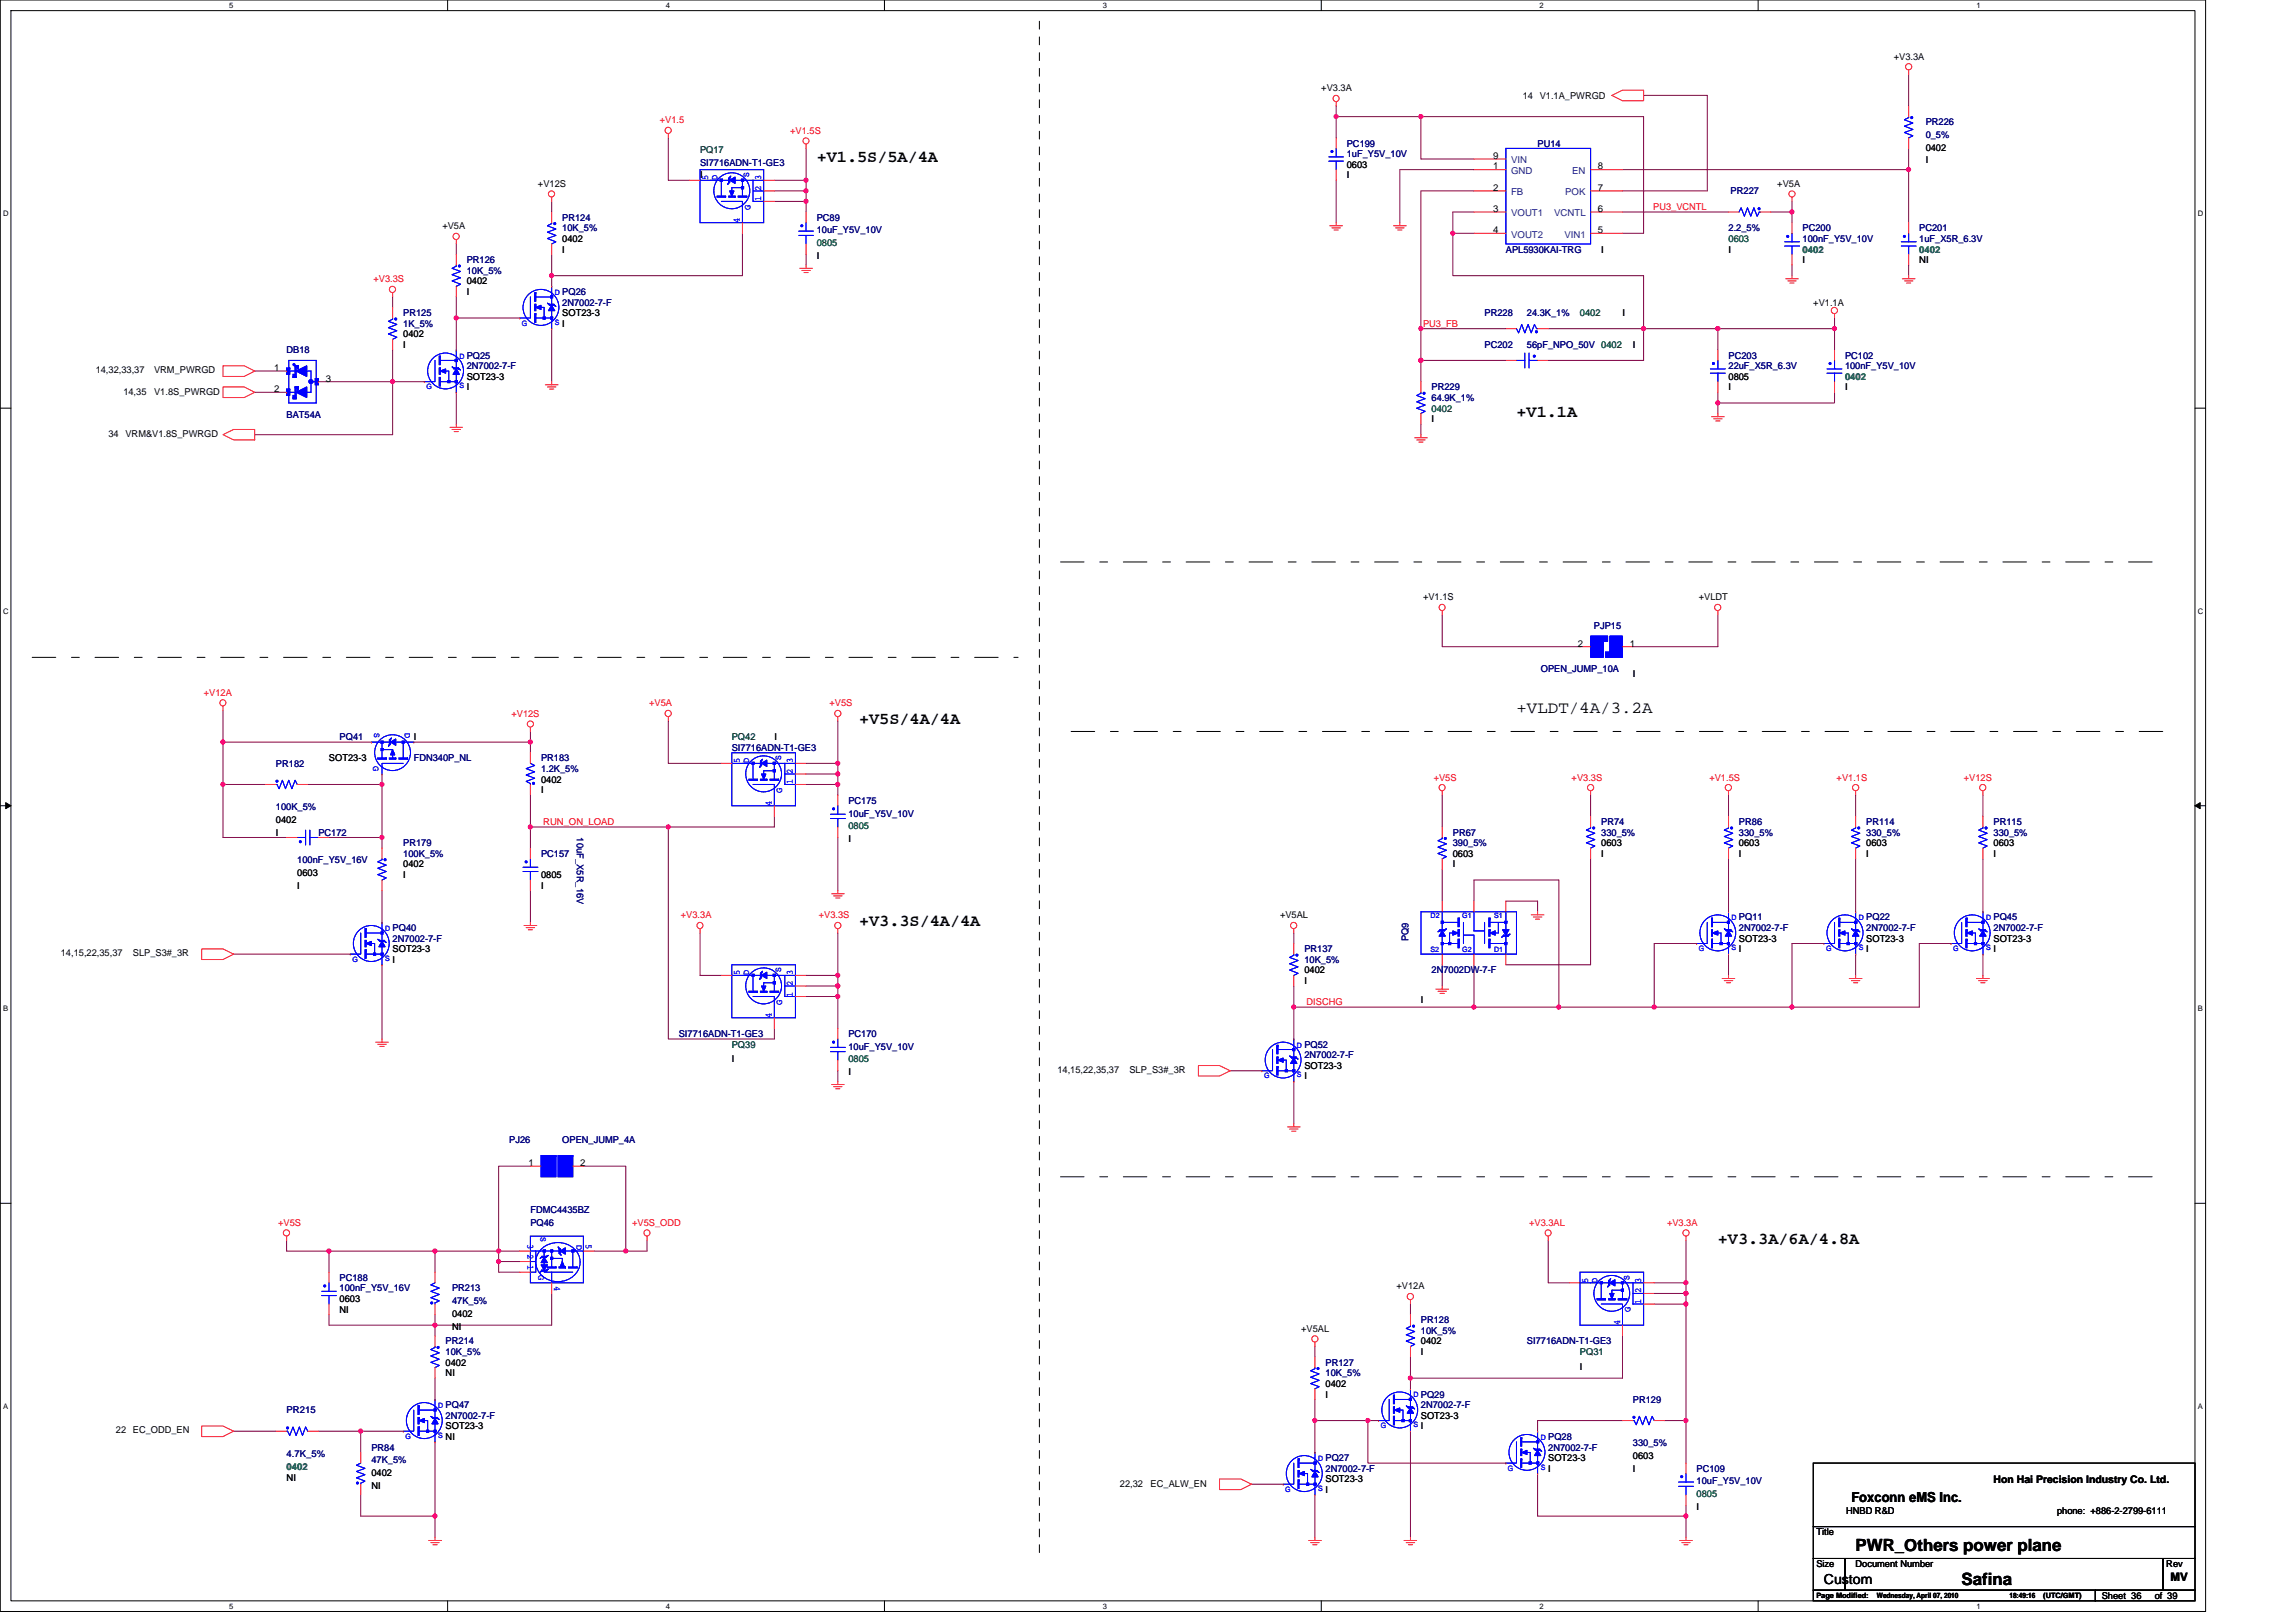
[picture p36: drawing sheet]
<svg xmlns="http://www.w3.org/2000/svg" width="297mm" height="210mm" viewBox="0 0 297 210" stroke-linecap="round" stroke-linejoin="round" font-family="sans-serif">
<defs><g id="words">
<g font-size="2.2">
<text x="105.7" y="21">+V1.5S/5A/4A</text>
<text x="196.2" y="54">+V1.1A</text>
<text x="111.1" y="93.7">+V5S/4A/4A</text>
<text x="196.2" y="92.3">+VLDT/4A/3.2A</text>
<text x="111.1" y="119.8">+V3.3S/4A/4A</text>
<text x="222.2" y="160.9">+V3.3A/6A/4.8A</text>
<text x="240.1" y="200.6">PWR_Others power plane</text>
<text x="253.8" y="205">Safina</text>
</g>
<g font-size="1.8">
<text x="239.5" y="194.4">Foxconn eMS Inc.</text>
<text x="236" y="205">Custom</text>
</g>
<text font-size="1.5" x="280.8" y="204.5">MV</text>
<text font-size="1.4" x="257.9" y="191.9">Hon Hai Precision Industry Co. Ltd.</text>
<g font-size="1.2">
<text x="170.9" y="11.8">+V3.3A</text>
<text x="245" y="7.7">+V3.3A</text>
<text x="197" y="12.8">14</text>
<text x="199.2" y="12.8">V1.1A_PWRGD</text>
<text x="90.6" y="23.1">I</text>
<text x="174.2" y="21.7">0603</text>
<text x="174.2" y="23.1">I</text>
<text x="193.2" y="21.9">1</text>
<text x="193.2" y="20.6">9</text>
<text x="206.7" y="21.9">8</text>
<text x="249.1" y="19.5">0402</text>
<text x="249.1" y="21.1">I</text>
<text x="57.2" y="29.7">+V5A</text>
<text x="69.6" y="24.2">+V12S</text>
<text x="193.2" y="27.4">3</text>
<text x="193.2" y="24.7">2</text>
<text x="206.7" y="27.4">6</text>
<text x="206.7" y="24.7">7</text>
<text x="229.9" y="24.2">+V5A</text>
<text x="72.7" y="31.3">0402</text>
<text x="72.7" y="32.7">I</text>
<text x="105.7" y="33.5">I</text>
<text x="193.2" y="30.2">4</text>
<text x="206.7" y="30.2">5</text>
<text x="207.2" y="32.7">I</text>
<text x="223.6" y="32.7">I</text>
<text x="233.2" y="34">I</text>
<text x="248.3" y="34">NI</text>
<text x="60.4" y="36.8">0402</text>
<text x="60.4" y="38.2">I</text>
<text x="72.7" y="40.9">SOT23-3</text>
<text x="209.9" y="40.9">I</text>
<text x="234.6" y="39.5">+V1.1A</text>
<text x="35.5" y="48">1</text>
<text x="52.2" y="43.6">0402</text>
<text x="52.2" y="45">I</text>
<text x="72.7" y="42.3">I</text>
<text x="211.3" y="45">I</text>
<text x="12.4" y="48.3">14,32,33,37</text>
<text x="16" y="51.1">14,35</text>
<text x="19.9" y="48.3">VRM_PWRGD</text>
<text x="19.9" y="51.1">V1.8S_PWRGD</text>
<text x="35.5" y="50.7">2</text>
<text x="42.1" y="49.4">3</text>
<text x="60.4" y="49.1">SOT23-3</text>
<text x="60.4" y="50.5">I</text>
<text x="223.6" y="49.1">0805</text>
<text x="223.6" y="50.5">I</text>
<text x="238.7" y="50.5">I</text>
<text x="14" y="56.5">34</text>
<text x="16.2" y="56.5">VRM&amp;V1.8S_PWRGD</text>
<text x="185.2" y="54.6">I</text>
<text x="184.1" y="77.7">+V1.1S</text>
<text x="219.8" y="77.7">+VLDT</text>
<text x="204.1" y="83.7">2</text>
<text x="210.9" y="83.7">1</text>
<text x="211.3" y="87.5">I</text>
<text x="53.5" y="95.8">I</text>
<text x="100.2" y="95.8">I</text>
<text x="42.6" y="98.5">SOT23-3</text>
<text x="70" y="101.3">0402</text>
<text x="35.7" y="106.5">0402</text>
<text x="70" y="102.6">I</text>
<text x="35.7" y="108.1">I</text>
<text x="38.5" y="113.3">0603</text>
<text x="52.2" y="112.2">0402</text>
<text x="52.2" y="113.6">I</text>
<text x="70" y="113.6">0805</text>
<text x="109.8" y="108.9">I</text>
<text x="188" y="110.8">0603</text>
<text x="188" y="112.2">I</text>
<text x="207.2" y="109.5">0603</text>
<text x="207.2" y="110.8">I</text>
<text x="225" y="109.5">0603</text>
<text x="225" y="110.8">I</text>
<text x="241.4" y="109.5">0603</text>
<text x="241.4" y="110.8">I</text>
<text x="257.9" y="109.5">0603</text>
<text x="257.9" y="110.8">I</text>
<text x="38.5" y="115">I</text>
<text x="70" y="115">I</text>
<text x="165.6" y="118.8">+V5AL</text>
<text x="7.9" y="123.7">14,15,22,35,37</text>
<text x="17.2" y="123.7">SLP_S3#_3R</text>
<text x="50.8" y="123.2">SOT23-3</text>
<text x="50.8" y="124.6">I</text>
<text x="168.8" y="125.9">0402</text>
<text x="225" y="121.8">SOT23-3</text>
<text x="225" y="123.2">I</text>
<text x="241.4" y="121.8">SOT23-3</text>
<text x="241.4" y="123.2">I</text>
<text x="257.9" y="121.8">SOT23-3</text>
<text x="257.9" y="123.2">I</text>
<text x="168.8" y="127.3">I</text>
<text x="183.8" y="129.8">I</text>
<text x="94.7" y="137.5">I</text>
<text x="109.8" y="139.1">I</text>
<text x="136.8" y="138.8">14,15,22,35,37</text>
<text x="146.1" y="138.8">SLP_S3#_3R</text>
<text x="168.8" y="138.3">SOT23-3</text>
<text x="168.8" y="139.7">I</text>
<text x="68.4" y="150.9">1</text>
<text x="75.1" y="150.9">2</text>
<text x="180.7" y="166.8">+V12A</text>
<text x="43.9" y="168.5">0603</text>
<text x="43.9" y="169.8">NI</text>
<text x="58.5" y="170.4">0402</text>
<text x="58.5" y="172">NI</text>
<text x="168.3" y="172.3">+V5AL</text>
<text x="183.8" y="173.9">0402</text>
<text x="57.7" y="176.7">0402</text>
<text x="57.7" y="178.1">NI</text>
<text x="171.5" y="179.4">0402</text>
<text x="183.8" y="175.3">I</text>
<text x="204.4" y="177.2">I</text>
<text x="15" y="185.5">22 EC_ODD_EN</text>
<text x="57.7" y="184.9">SOT23-3</text>
<text x="171.5" y="180.8">I</text>
<text x="183.8" y="183.6">SOT23-3</text>
<text x="183.8" y="184.9">I</text>
<text x="37.1" y="191.6">NI</text>
<text x="48" y="191">0402</text>
<text x="57.7" y="186.3">NI</text>
<text x="171.5" y="191.8">SOT23-3</text>
<text x="200.3" y="189">SOT23-3</text>
<text x="200.3" y="190.4">I</text>
<text x="211.3" y="188.8">0603</text>
<text x="211.3" y="190.4">I</text>
<text x="48" y="192.6">NI</text>
<text x="144.9" y="192.3">22,32</text>
<text x="148.9" y="192.3">EC_ALW_EN</text>
<text x="171.5" y="193.1">I</text>
<text x="219.5" y="195.3">I</text>
<text x="238.8" y="195.9">HNBD R&amp;D</text>
<text x="266.1" y="195.9">phone: +886-2-2799-6111</text>
<text x="235" y="198.6">Title</text>
<text x="235" y="202.8">Size</text>
<text x="240.1" y="202.8">Document Number</text>
<text x="280.3" y="202.8">Rev</text>
<text x="271.9" y="206.9">Sheet 36</text>
<text x="278.8" y="206.9">of 39</text>
</g>
<g font-size="1.2" fill="#f00">
<text x="85.4" y="15.9">+V1.5</text>
<text x="102.2" y="17.3">+V1.5S</text>
<text x="213.9" y="27.2">PU3_VCNTL</text>
<text x="48.3" y="36.5">+V3.3S</text>
<text x="184.1" y="42.2">PU3_FB</text>
<text x="26.4" y="90">+V12A</text>
<text x="66.2" y="92.8">+V12S</text>
<text x="84" y="91.4">+V5A</text>
<text x="107.3" y="91.4">+V5S</text>
<text x="185.5" y="101">+V5S</text>
<text x="203.3" y="101">+V3.3S</text>
<text x="221.1" y="101">+V1.5S</text>
<text x="237.6" y="101">+V1.1S</text>
<text x="254.1" y="101">+V12S</text>
<text x="70.3" y="106.7">RUN_ON_LOAD</text>
<text x="88.1" y="118.8">+V3.3A</text>
<text x="105.9" y="118.8">+V3.3S</text>
<text x="169" y="130">DISCHG</text>
<text x="36" y="158.6">+V5S</text>
<text x="81.8" y="158.6">+V5S_ODD</text>
<text x="197.8" y="158.6">+V3.3AL</text>
<text x="215.7" y="158.6">+V3.3A</text>
</g>
<g font-size="1.2" fill="#000080">
<text x="249.1" y="16.2">PR226</text>
<text x="249.1" y="17.9">0_5%</text>
<text x="90.6" y="21.4">SI7716ADN-T1-GE3</text>
<text x="174.2" y="19">PC199</text>
<text x="174.2" y="20.3">1uF_Y5V_10V</text>
<text x="198.9" y="19">PU14</text>
<text x="72.7" y="28.6">PR124</text>
<text x="72.7" y="29.9">10K_5%</text>
<text x="105.7" y="28.6">PC89</text>
<text x="223.6" y="29.9">2.2_5%</text>
<text x="223.9" y="25.1">PR227</text>
<text x="233.2" y="29.9">PC200</text>
<text x="248.3" y="29.9">PC201</text>
<text x="60.4" y="34">PR126</text>
<text x="60.4" y="35.4">10K_5%</text>
<text x="105.7" y="30.2">10uF_Y5V_10V</text>
<text x="194.8" y="32.7">APL5930KAI-TRG</text>
<text x="233.2" y="31.3">100nF_Y5V_10V</text>
<text x="248.3" y="31.3">1uF_X5R_6.3V</text>
<text x="52.2" y="40.9">PR125</text>
<text x="72.7" y="38.2">PQ26</text>
<text x="72.7" y="39.5">2N7002-7-F</text>
<text x="192.1" y="40.9">PR228</text>
<text x="197.5" y="40.9">24.3K_1%</text>
<text x="37.1" y="45.7">DB18</text>
<text x="52.2" y="42.3">1K_5%</text>
<text x="60.4" y="46.4">PQ25</text>
<text x="60.4" y="47.8">2N7002-7-F</text>
<text x="192.1" y="45">PC202</text>
<text x="197.5" y="45">56pF_NPO_50V 0402</text>
<text x="223.6" y="46.4">PC203</text>
<text x="223.6" y="47.8">22uF_X5R_6.3V</text>
<text x="238.7" y="46.4">PC102</text>
<text x="238.7" y="47.8">100nF_Y5V_10V</text>
<text x="185.2" y="50.5">PR229</text>
<text x="185.2" y="51.9">64.9K_1%</text>
<text x="37.1" y="54.1">BAT54A</text>
<text x="206.2" y="81.4">PJP15</text>
<text x="199.3" y="87">OPEN_JUMP_10A</text>
<text x="43.9" y="95.8">PQ41</text>
<text x="35.7" y="99.2">PR182</text>
<text x="53.5" y="98.5">FDN340P_NL</text>
<text x="70" y="98.5">PR183</text>
<text x="70" y="99.9">1.2K_5%</text>
<text x="94.7" y="97.1">SI7716ADN-T1-GE3</text>
<text x="35.7" y="104.8">100K_5%</text>
<text x="109.8" y="104">PC175</text>
<text x="109.8" y="105.6">10uF_Y5V_10V</text>
<text x="207.2" y="106.7">PR74</text>
<text x="225" y="106.7">PR86</text>
<text x="241.4" y="106.7">PR114</text>
<text x="257.9" y="106.7">PR115</text>
<text x="38.5" y="111.7">100nF_Y5V_16V</text>
<text x="41.2" y="108.1">PC172</text>
<text x="52.2" y="109.5">PR179</text>
<text x="52.2" y="110.8">100K_5%</text>
<text x="70" y="110.8">PC157</text>
<text x="74.6" y="108.4" transform="rotate(90 74.6 108.4)">10uF_X5R_16V</text>
<text x="188" y="108.1">PR67</text>
<text x="188" y="109.5">390_5%</text>
<text x="207.2" y="108.1">330_5%</text>
<text x="225" y="108.1">330_5%</text>
<text x="241.4" y="108.1">330_5%</text>
<text x="257.9" y="108.1">330_5%</text>
<text x="225" y="119.1">PQ11</text>
<text x="241.4" y="119.1">PQ22</text>
<text x="257.9" y="119.1">PQ45</text>
<text x="50.8" y="120.5">PQ40</text>
<text x="50.8" y="121.8">2N7002-7-F</text>
<text x="168.8" y="123.2">PR137</text>
<text x="168.8" y="124.6">10K_5%</text>
<text x="182.2" y="121.8" transform="rotate(-90 182.2 121.8)">PQ9</text>
<text x="185.2" y="125.9">2N7002DW-7-F</text>
<text x="225" y="120.5">2N7002-7-F</text>
<text x="241.4" y="120.5">2N7002-7-F</text>
<text x="257.9" y="120.5">2N7002-7-F</text>
<text x="87.8" y="134.2">SI7716ADN-T1-GE3</text>
<text x="109.8" y="134.2">PC170</text>
<text x="109.8" y="135.8">10uF_Y5V_10V</text>
<text x="168.8" y="135.6">PQ52</text>
<text x="168.8" y="136.9">2N7002-7-F</text>
<text x="65.9" y="147.9">PJ26</text>
<text x="72.7" y="147.9">OPEN_JUMP_4A</text>
<text x="68.6" y="158.6">PQ46</text>
<text x="68.6" y="156.9">FDMC4435BZ</text>
<text x="43.9" y="165.7">PC188</text>
<text x="43.9" y="167.1">100nF_Y5V_16V</text>
<text x="58.5" y="167.1">PR213</text>
<text x="57.7" y="173.9">PR214</text>
<text x="58.5" y="168.7">47K_5%</text>
<text x="183.8" y="171.2">PR128</text>
<text x="183.8" y="172.6">10K_5%</text>
<text x="197.5" y="173.9">SI7716ADN-T1-GE3</text>
<text x="57.7" y="175.3">10K_5%</text>
<text x="171.5" y="176.7">PR127</text>
<text x="171.5" y="178.1">10K_5%</text>
<text x="37.1" y="182.9">PR215</text>
<text x="57.7" y="182.2">PQ47</text>
<text x="57.7" y="183.6">2N7002-7-F</text>
<text x="183.8" y="180.8">PQ29</text>
<text x="183.8" y="182.2">2N7002-7-F</text>
<text x="211.3" y="181.5">PR129</text>
<text x="37.1" y="188.5">4.7K_5%</text>
<text x="48" y="187.7">PR84</text>
<text x="48" y="189.3">47K_5%</text>
<text x="171.5" y="189">PQ27</text>
<text x="171.5" y="190.4">2N7002-7-F</text>
<text x="200.3" y="186.3">PQ28</text>
<text x="200.3" y="187.7">2N7002-7-F</text>
<text x="211.3" y="187.1">330_5%</text>
<text x="219.5" y="190.4">PC109</text>
<text x="219.5" y="192">10uF_Y5V_10V</text>
</g>
<g font-size="1.2" fill="#004040">
<text x="90.6" y="19.8">PQ17</text>
<text x="94.7" y="95.8">PQ42</text>
<text x="94.7" y="135.6">PQ39</text>
<text x="204.4" y="175.3">PQ31</text>
</g>
<g font-size="1.2" fill="#00f">
<text x="91.6" y="23.3" transform="rotate(-90 91.6 23.3)">5</text>
<text x="95.7" y="28.8" transform="rotate(-90 95.7 28.8)">4</text>
<text x="98.5" y="26.1" transform="rotate(-90 98.5 26.1)">1 2 3</text>
<text x="95.7" y="98.8" transform="rotate(-90 95.7 98.8)">5</text>
<text x="102.6" y="101.5" transform="rotate(-90 102.6 101.5)">1 2 3</text>
<text x="99.9" y="104.2" transform="rotate(-90 99.9 104.2)">4</text>
<text x="95.7" y="126.2" transform="rotate(-90 95.7 126.2)">5</text>
<text x="99.9" y="131.7" transform="rotate(-90 99.9 131.7)">4</text>
<text x="102.6" y="128.9" transform="rotate(-90 102.6 128.9)">1 2 3</text>
<text x="68.3" y="160.9" transform="rotate(90 68.3 160.9)">3</text>
<text x="75.8" y="160.9" transform="rotate(90 75.8 160.9)">5</text>
<text x="68.3" y="162.3" transform="rotate(90 68.3 162.3)">2</text>
<text x="68.3" y="163.6" transform="rotate(90 68.3 163.6)">1</text>
<text x="71.7" y="166.4" transform="rotate(90 71.7 166.4)">4</text>
<text x="205.5" y="166" transform="rotate(-90 205.5 166)">5</text>
<text x="209.6" y="171.4" transform="rotate(-90 209.6 171.4)">4</text>
<text x="212.3" y="168.7" transform="rotate(-90 212.3 168.7)">1 2 3</text>
</g>
<g font-size="1.2" fill="#004080">
<text x="195.5" y="22.5">GND</text>
<text x="195.5" y="21.1">VIN</text>
<text x="203.4" y="22.5">EN</text>
<text x="195.5" y="28">VOUT1</text>
<text x="195.5" y="25.3">FB</text>
<text x="201.1" y="28">VCNTL</text>
<text x="202.5" y="25.3">POK</text>
<text x="195.5" y="30.8">VOUT2</text>
<text x="202.4" y="30.8">VIN1</text>
</g>
<g font-size="1.2" fill="#008000">
<text x="105.7" y="31.9">0805</text>
<text x="223.6" y="31.3">0603</text>
<text x="204.4" y="40.9">0402</text>
<text x="185.2" y="53.3">0402</text>
<text x="109.8" y="107.3">0805</text>
<text x="109.8" y="137.5">0805</text>
<text x="219.5" y="193.7">0805</text>
</g>
<g font-size="1.2" fill="#008040">
<text x="233.2" y="32.7">0402</text>
<text x="248.3" y="32.7">0402</text>
<text x="238.7" y="49.1">0402</text>
<text x="37.1" y="190.1">0402</text>
</g>
<g font-size="1">
<text x="29.7" y="1">5</text>
<text x="86.1" y="1">4</text>
<text x="142.7" y="1">3</text>
<text x="199.2" y="1">2</text>
<text x="255.7" y="1">1</text>
<text x=".4" y="28">D</text>
<text x="284.3" y="28">D</text>
<text x=".4" y="79.4">C</text>
<text x="284.3" y="79.4">C</text>
<text x=".4" y="130.9">B</text>
<text x="284.3" y="130.9">B</text>
<text x=".4" y="182.3">A</text>
<text x="284.3" y="182.3">A</text>
<text x="29.7" y="208.2">5</text>
<text x="86.1" y="208.2">4</text>
<text x="142.7" y="208.2">3</text>
<text x="199.2" y="208.2">2</text>
<text x="235" y="206.8">Page Modified:</text>
<text x="242.8" y="206.8">Wednesday, April 07, 2010</text>
<text x="255.7" y="208.2">1</text>
<text x="260" y="206.8">18:49:16</text>
<text x="264.3" y="206.8">(UTC/GMT)</text>
</g>
<g font-size="1" fill="#00f">
<text x="92.8" y="23.3" transform="rotate(-90 92.8 23.3)">D</text>
<text x="96.9" y="22.9" transform="rotate(-90 96.9 22.9)">S</text>
<text x="97.1" y="27.2" transform="rotate(-90 97.1 27.2)">G</text>
<text x="71.8" y="38.2">D</text>
<text x="71.8" y="42">S</text>
<text x="59.4" y="46.4">D</text>
<text x="67.5" y="42.1">G</text>
<text x="55.2" y="50.4">G</text>
<text x="59.4" y="50.2">S</text>
<text x="48.4" y="94.8" transform="rotate(90 48.4 94.8)">S</text>
<text x="52.4" y="94.8" transform="rotate(90 52.4 94.8)">D</text>
<text x="48.3" y="99" transform="rotate(90 48.3 99)">G</text>
<text x="96.9" y="98.8" transform="rotate(-90 96.9 98.8)">D</text>
<text x="101.1" y="98.3" transform="rotate(-90 101.1 98.3)">S</text>
<text x="101.2" y="102.6" transform="rotate(-90 101.2 102.6)">G</text>
<text x="185.1" y="118.8">D2</text>
<text x="189.2" y="118.8">G1</text>
<text x="193.3" y="118.8">S1</text>
<text x="224" y="119.1">D</text>
<text x="240.5" y="119.1">D</text>
<text x="256.9" y="119.1">D</text>
<text x="45.6" y="124.4">G</text>
<text x="49.8" y="120.5">D</text>
<text x="49.8" y="124.3">S</text>
<text x="101.1" y="125.8" transform="rotate(-90 101.1 125.8)">S</text>
<text x="185.1" y="123.2">S2</text>
<text x="189.2" y="123.2">G2</text>
<text x="193.3" y="123.2">D1</text>
<text x="219.8" y="123.1">G</text>
<text x="224" y="122.9">S</text>
<text x="236.2" y="123.1">G</text>
<text x="240.5" y="122.9">S</text>
<text x="252.7" y="123.1">G</text>
<text x="256.9" y="122.9">S</text>
<text x="96.9" y="126.2" transform="rotate(-90 96.9 126.2)">D</text>
<text x="101.2" y="130" transform="rotate(-90 101.2 130)">G</text>
<text x="167.8" y="135.6">D</text>
<text x="163.5" y="139.5">G</text>
<text x="167.8" y="139.4">S</text>
<text x="69.9" y="160.1" transform="rotate(90 69.9 160.1)">S</text>
<text x="74.6" y="161" transform="rotate(90 74.6 161)">D</text>
<text x="69.7" y="165" transform="rotate(90 69.7 165)">G</text>
<text x="206.7" y="166" transform="rotate(-90 206.7 166)">D</text>
<text x="210.8" y="165.6" transform="rotate(-90 210.8 165.6)">S</text>
<text x="210.9" y="169.8" transform="rotate(-90 210.9 169.8)">G</text>
<text x="56.7" y="182.2">D</text>
<text x="178.6" y="184.8">G</text>
<text x="182.9" y="180.8">D</text>
<text x="182.9" y="184.6">S</text>
<text x="52.4" y="186.2">G</text>
<text x="56.7" y="186">S</text>
<text x="170.5" y="189">D</text>
<text x="195.1" y="190.3">G</text>
<text x="199.3" y="186.3">D</text>
<text x="199.3" y="190.1">S</text>
<text x="166.3" y="193">G</text>
<text x="170.5" y="192.9">S</text>
</g>
</g></defs>
<path d="M0 0h285.3v208.5h-285.3zM1.4 1.4h282.6v205.7h-282.6z" fill="none" stroke="#000" stroke-width=".13"/>
<g fill="#fff">
<path d="M29.7 .1h.5v1.1h-.5z"/>
<path d="M29.7 207.3h.5v1.1h-.5z"/>
</g>
<path d="M57.9 0v1.4M57.9 207.1v1.4" fill="none" stroke="#000" stroke-width=".13"/>
<g fill="#fff">
<path d="M86.1 .1h.6v1.1h-.6z"/>
<path d="M86.1 207.3h.6v1.1h-.6z"/>
</g>
<path d="M114.4 0v1.4M114.4 207.1v1.4" fill="none" stroke="#000" stroke-width=".13"/>
<g fill="#fff">
<path d="M142.7 .1h.5v1.1h-.5z"/>
<path d="M142.7 207.3h.5v1.1h-.5z"/>
</g>
<path d="M170.9 0v1.4M170.9 207.1v1.4" fill="none" stroke="#000" stroke-width=".13"/>
<g fill="#fff">
<path d="M199.2 .1h.5v1.1h-.5z"/>
<path d="M199.2 207.3h.5v1.1h-.5z"/>
</g>
<path d="M227.5 0v1.4M227.5 207.1v1.4" fill="none" stroke="#000" stroke-width=".13"/>
<g fill="#fff">
<path d="M255.7 .1h.5v1.1h-.5z"/>
<path d="M255.7 207.3h.5v1.1h-.5z"/>
<path d="M.4 27.1h.7v1.1h-.7z"/>
<path d="M284.3 27.1h.7v1.1h-.7z"/>
<path d="M.4 78.5h.7v1.1h-.7z"/>
<path d="M284.3 78.5h.7v1.1h-.7z"/>
</g>
<path d="M0 52.8h1.4M284 52.8h1.3" fill="none" stroke="#000" stroke-width=".13"/>
<g fill="#fff">
<path d="M.4 130h.7v1.1h-.7z"/>
<path d="M284.3 130h.7v1.1h-.7z"/>
</g>
<path d="M0 104.2h1.4M284 104.2h1.3" fill="none" stroke="#000" stroke-width=".13"/>
<path d="M.7 103.8l.7 .4-.7 .4zM284 104.2l.6-.4v.8z" fill="#000" stroke="#000" stroke-width=".13"/>
<g fill="#fff">
<path d="M.4 181.4h.7v1.1h-.7z"/>
<path d="M284.3 181.4h.7v1.1h-.7z"/>
</g>
<path d="M0 155.7h1.4M284 155.7h1.3M234.6 189.3h49.4v8.2h-49.4zM234.6 197.5h49.4v4.1h-49.4zM234.6 201.6h4.1v4.1h-4.1zM234.6 205.7h36.5v1.4h-36.5zM238.7 201.6h41.1v4.1h-41.1zM271.1 205.7h12.9v1.4h-12.9zM279.8 201.6h4.2v4.1h-4.2z" fill="none" stroke="#000" stroke-width=".13"/>
<g fill="none" stroke="#800040" stroke-width=".13">
<path d="M86.5 17.8v5.5h2.7M104.3 19.2v4.1M172.9 15.1v2.7M172.9 13.7v1.4M172.9 15.1h10.9M183.8 15.1h28.8v15.1h-2.7M183.8 15.1v5.5h6.9M212.6 12.3h8.3v12.4h-11M246.9 19.2v9.6M246.9 9.6v4.1M50.8 38.4v1.4M59 31.6v1.3"/>
<path d="M59 38.4v2.7M71.4 26.1v1.3M71.4 35.7v1.3M71.4 32.9v2.8M96.1 30.2v5.5h-24.7M100.2 26.1h4.1M100.2 24.7h4.1M100.2 23.3h4.1v1.4M104.3 32.9v1.4M104.3 26.1v1.3M104.3 24.7v1.4M172.9 23.3v5.5"/>
<path d="M188 30.2v5.5h24.6v6.8M188 30.2h2.7M190.7 21.9h-9.6v6.9M190.7 27.4h-2.7v2.8M190.7 24.7h-6.9v17.8M209.9 21.9h37M209.9 27.4h13.7M229.1 27.4h2.7M231.8 26.1v1.3M231.8 34.3v1.4M231.8 27.4v1.4M246.9 34.3v1.4"/>
<path d="M33 48h4.1M33 50.8h4.1M41.2 49.4h9.6M50.8 49.4h4.1M50.8 45.3v4.1M50.8 49.4v6.8h-17.8M59 41.1h8.2M59 50.8v4.1M59 41.1v4.2M71.4 42.5v6.9M183.8 46.6h11M183.8 54.9v1.3"/>
<path d="M183.8 46.6v2.8M183.8 42.5v4.1M183.8 42.5h11M200.3 42.5h12.3M212.6 42.5h9.6M212.6 42.5v4.1h-12.3M222.2 50.8v1.3h15.1v-1.3M222.2 42.5v2.8M222.2 42.5h15.1M222.2 52.1v1.4M237.3 41.1v1.4M237.3 42.5v2.8"/>
<path d="M186.6 79.6v4.1h17.8M222.2 79.6v4.1h-10.9M28.8 91.9v4.1M28.8 96v5.5h5.5M28.8 96h19.2M53.5 96h15.1M68.6 94.6v1.4M68.6 96v1.4M86.5 93.3v5.5h6.8M104.3 98.8h4.1M108.4 93.3v5.5M108.4 98.8v1.3"/>
<path d="M28.8 101.5v6.9h8.3M39.8 101.5h9.6M42.6 108.4h6.8M49.4 115.2v4.1M49.4 100.1v1.4M49.4 101.5v8.2M68.6 107h17.9M68.6 107v2.7M68.6 115.2v4.1M68.6 102.9v4.1M86.5 107v27.4h13.7v-1.3M100.2 105.6v1.4h-13.7"/>
<path d="M104.3 100.1h4.1M104.3 101.5h4.1M108.4 108.4v6.8M108.4 101.5v1.4M108.4 100.1v1.4M186.6 102.9v4.1M186.6 112.5v4.1M190.7 116.6v-2.7h11v16.4M194.8 116.6h4.1v1.4M205.8 111.1v13.7h-11M205.8 102.9v2.7M223.6 111.1v6.9"/>
<path d="M223.6 102.9v2.7M240.1 111.1v6.9M240.1 102.9v2.7M256.5 111.1v6.9M256.5 102.9v2.7M30.2 123.4h15.1M49.4 124.8v9.6M90.6 120.7v5.5h2.7M104.3 126.2h4.1M104.3 128.9h4.1M104.3 127.6h4.1M108.4 128.9v4.2"/>
<path d="M108.4 126.2v1.4M108.4 138.5v1.4M108.4 127.6v1.3M108.4 120.7v5.5M159.1 138.5h4.2M167.4 130.3h23.3M167.4 120.7v1.4M167.4 130.3v4.1M167.4 139.9v5.5M167.4 127.6v2.7M186.6 124.8v2.8M190.7 124.8v5.5"/>
<path d="M190.7 130.3h11M201.7 130.3h12.3M214 130.3h17.8M219.5 122.1h-5.5v8.2M223.6 123.4v2.8M236 122.1h-4.2v8.2M240.1 123.4v2.8M252.4 122.1h-4.1v8.2h-16.5M256.5 123.4v2.8M68.6 150.9h-4.1v11M75.5 150.9h5.5v11M37.1 160.5v1.4h5.5v2.7"/>
<path d="M42.6 170.1v1.3h13.7M42.6 161.9h13.7v2.7M56.3 170.1v1.3M56.3 161.9h8.2M56.3 171.4v1.4M56.3 178.3v2.8M64.5 161.9h2.7M64.5 163.2v1.4h2.7M64.5 161.9v1.3M64.5 163.2h2.7M71.4 167.3v4.1h-15.1M76.9 161.9h4.1"/>
<path d="M83.7 160.5v1.4h-2.7M170.1 174.2v1.4M182.5 178.3v1.4M182.5 168.7v1.4M182.5 175.6v2.7M200.3 160.5v5.5h2.7M209.9 172.8v5.5h-27.4M214 166h4.1M214 168.7h4.1M214 167.3h4.1M218.1 166v1.3M218.1 167.3v1.4"/>
<path d="M218.1 160.5v5.5M218.1 168.7v15.1M30.2 185.2h5.5M41.2 185.2h5.5M46.7 193.4v2.8h9.6M46.7 185.2h5.5M46.7 185.2v2.7M56.3 186.5v9.7M56.3 196.2v2.7M161.9 192h4.1M170.1 181.1v2.7M170.1 193.4v5.5"/>
<path d="M170.1 183.8v4.1M170.1 183.8h6.9M177 183.8v5.5h17.8M177 183.8h1.3M182.5 185.2v13.7M198.9 190.6v5.6h19.2M209.9 183.8h-11v1.4M215.4 183.8h2.7M218.1 196.2v2.7M218.1 183.8v5.5M218.1 194.8v1.4"/>
</g>
<g fill="#f0f" stroke="#f0f" stroke-width=".13">
<circle cx="108.4" cy="128.9" r=".27"/>
<circle cx="108.4" cy="127.6" r=".27"/>
<circle cx="108.4" cy="126.2" r=".27"/>
<circle cx="68.6" cy="107" r=".27"/>
<circle cx="86.4" cy="107" r=".27"/>
<circle cx="108.4" cy="101.5" r=".27"/>
<circle cx="108.4" cy="100.1" r=".27"/>
<circle cx="108.4" cy="98.8" r=".27"/>
<circle cx="218.1" cy="183.8" r=".27"/>
<circle cx="218.1" cy="167.3" r=".27"/>
<circle cx="218.1" cy="166" r=".27"/>
<circle cx="170.1" cy="183.8" r=".27"/>
<circle cx="182.5" cy="178.3" r=".27"/>
<circle cx="218.1" cy="168.7" r=".27"/>
<circle cx="218.1" cy="196.1" r=".27"/>
<circle cx="177" cy="183.8" r=".27"/>
<circle cx="201.7" cy="130.3" r=".27"/>
<circle cx="214" cy="130.3" r=".27"/>
<circle cx="190.7" cy="130.3" r=".27"/>
<circle cx="167.4" cy="130.3" r=".27"/>
<circle cx="59" cy="41.1" r=".27"/>
<circle cx="28.8" cy="101.5" r=".27"/>
<circle cx="28.8" cy="96" r=".27"/>
<circle cx="49.4" cy="108.3" r=".27"/>
<circle cx="49.4" cy="101.5" r=".27"/>
<circle cx="104.3" cy="26" r=".27"/>
<circle cx="231.8" cy="130.3" r=".27"/>
<circle cx="64.5" cy="163.2" r=".27"/>
<circle cx="46.7" cy="185.2" r=".27"/>
<circle cx="64.5" cy="161.8" r=".27"/>
<circle cx="56.3" cy="161.8" r=".27"/>
<circle cx="56.3" cy="171.4" r=".27"/>
<circle cx="56.3" cy="196.1" r=".27"/>
<circle cx="42.5" cy="161.8" r=".27"/>
<circle cx="80.9" cy="161.8" r=".27"/>
<circle cx="68.6" cy="96" r=".27"/>
<circle cx="104.3" cy="24.7" r=".27"/>
<circle cx="104.3" cy="23.3" r=".27"/>
<circle cx="71.4" cy="35.7" r=".27"/>
<circle cx="50.8" cy="49.4" r=".27"/>
<circle cx="222.2" cy="52.1" r=".27"/>
<circle cx="246.9" cy="21.9" r=".27"/>
<circle cx="172.9" cy="15.1" r=".27"/>
<circle cx="222.2" cy="42.5" r=".27"/>
<circle cx="212.6" cy="42.5" r=".27"/>
<circle cx="183.8" cy="46.6" r=".27"/>
<circle cx="183.8" cy="15.1" r=".27"/>
<circle cx="237.3" cy="42.5" r=".27"/>
<circle cx="187.9" cy="30.2" r=".27"/>
<circle cx="183.8" cy="42.5" r=".27"/>
<circle cx="231.8" cy="27.4" r=".27"/>
</g>
<g fill="none" stroke="#f00" stroke-width=".13">
<path d="M86.5 17.3v.5M104.3 18.6v.6M172.9 13.2v.5M208.5 12.3l1.4-.6h2.7v1.3h-2.7zM246.9 9.1v.5M246.9 13.7v1.4M246.9 17.8v1.4M50.8 37.9v.5M59 31v.6M71.4 37h.1M71.4 25.5v.6M103.5 34.7h1.6"/>
<path d="M103.7 35h1.1M104 35.3h.6M104.3 34.3v.4M172 29.2h1.7M172.3 29.5h1.1M172.6 29.8h.5M172.9 28.8v.4M180.3 29.2h1.6M180.5 29.5h1.1M180.8 29.8h.6M181.1 28.8v.4M231 36.1h1.7"/>
<path d="M231.3 36.3h1.1M231.6 36.6h.5M231.8 25.5v.6M231.8 35.7v.4M246.1 36.1h1.7M246.4 36.3h1.1M246.7 36.6h.5M246.9 35.7v.4M28.8 47.3h2.8l1.4 .7-1.4 .7h-2.8zM28.8 50.1h2.8l1.4 .7-1.4 .6h-2.8zM28.8 56.2l1.4-.6h2.8v1.3h-2.8zM54.9 49.4h.1"/>
<path d="M58.2 55.3h1.6M58.5 55.6h1.1M58.8 55.8h.5M59 54.9v.4M59 50.8h.1M59 45.3h.1M67.2 41.1h.1M70.5 49.8h1.7M70.8 50.1h1.1M71.1 50.3h.5M71.4 49.4v.4M71.4 42.5h.1"/>
<path d="M183 56.6h1.7M183.3 56.9h1.1M183.6 57.2h.5M183.8 56.2v.4M183.8 49.4v1.4M183.8 53.5v1.4M221.4 53.9h1.7M221.7 54.2h1.1M222 54.5h.5M222.2 53.5v.4M222.2 45.3v1.3M222.2 49.4v1.4"/>
<path d="M237.3 40.6v.5M237.3 45.3v1.3M237.3 49.4v1.4M186.6 79v.6M222.2 79v.6M28.8 91.4v.5M68.6 94.1v.5M68.6 97.4v1.4M86.5 92.7v.6M108.4 92.7v.6M67.8 119.7h1.6M68.6 119.3v.4"/>
<path d="M68.6 101.5v1.4M68.6 109.7v1.4M68.6 113.9v1.3M107.6 115.6h1.6M107.8 115.9h1.1M108.1 116.2h.6M108.4 115.2v.4M186.6 102.3v.6M198.1 118.4h1.6M198.4 118.6h1.1M198.6 118.9h.6M198.9 118v.4"/>
<path d="M205.8 102.3v.6M205.8 105.6v1.4M205.8 109.7v1.4M223.6 118h.1M223.6 102.3v.6M240.1 102.3v.6M240.1 118h.1M256.5 118h.1M256.5 102.3v.6M256.5 105.6v1.4M256.5 109.7v1.4M26.1 122.8h2.7l1.4 .6-1.4 .7h-2.7z"/>
<path d="M48.6 134.8h1.6M48.9 135.1h1.1M49.1 135.4h.6M49.4 134.4v.4M68.1 120h1.1M68.3 120.3h.6M90.6 120.2v.5M108.4 120.2v.5M108.4 139.9v.4M155 137.9h2.8l1.3 .6-1.3 .7h-2.8zM163.3 138.5h.1M167.4 120.2v.5"/>
<path d="M167.4 139.9h.1M167.4 134.4h.1M167.4 122.1v1.3M167.4 126.2v1.4M185.8 128h1.6M186 128.2h1.1M186.3 128.5h.6M186.6 127.6v.4M219.5 122.1h.1M222.8 126.6h1.6M223.1 126.9h1.1M223.3 127.1h.6"/>
<path d="M223.6 123.4h.1M223.6 126.2v.4M236 122.1h.1M239.2 126.6h1.7M239.5 126.9h1.1M239.8 127.1h.5M240.1 123.4h.1M240.1 126.2v.4M252.4 122.1h.1M255.7 126.6h1.7M256 126.9h1.1M256.3 127.1h.5"/>
<path d="M256.5 123.4h.1M256.5 126.2v.4M37.1 159.9v.6M83.7 159.9v.6M107.6 140.3h1.6M107.8 140.6h1.1M108.1 140.9h.6M166.6 145.8h1.6M166.8 146.1h1.1M167.1 146.3h.6M167.4 145.4v.4M200.3 159.9v.6"/>
<path d="M218.1 159.9v.6M56.3 164.6v1.4M56.3 168.7v1.4M56.3 172.8v1.4M56.3 176.9v1.4M67.2 164.6h1.4M67.2 163.2h1.4M67.2 161.9h1.4M71.4 166v1.3M75.5 161.9h1.4M170.1 173.7v.5M170.1 175.6v1.3"/>
<path d="M170.1 179.7v1.4M182.5 168.2v.5M182.5 170.1v1.3M182.5 174.2v1.4M26.1 184.5h2.7l1.4 .7-1.4 .7h-2.7zM52.2 185.2h.1M55.5 199.3h1.6M55.7 199.6h1.1M56 199.9h.6M56.3 198.9v.4M56.3 186.5h.1M56.3 181.1h.1"/>
<path d="M157.8 191.3h2.7l1.4 .7-1.4 .7h-2.7zM169.3 199.3h1.6M169.6 199.6h1.1M169.8 199.9h.6M170.1 198.9v.4M181.6 199.3h1.7M181.9 199.6h1.1M182.2 199.9h.5M182.5 198.9v.4M194.8 189.3h.1M198.9 190.6h.1M198.9 185.2h.1"/>
<path d="M217.3 199.3h1.6M217.6 199.6h1.1M217.8 199.9h.6M218.1 198.9v.4"/>
<circle cx="86.4" cy="16.9" r=".4"/>
<circle cx="104.3" cy="18.2" r=".39"/>
<circle cx="172.8" cy="12.7" r=".4"/>
<circle cx="246.9" cy="8.6" r=".4"/>
<circle cx="50.8" cy="37.4" r=".4"/>
<circle cx="59" cy="30.6" r=".4"/>
<circle cx="71.4" cy="25.1" r=".4"/>
<circle cx="231.8" cy="25.1" r=".4"/>
<circle cx="237.3" cy="40.2" r=".4"/>
<circle cx="186.6" cy="78.6" r=".4"/>
<circle cx="222.2" cy="78.6" r=".4"/>
<circle cx="28.8" cy="90.9" r=".4"/>
<circle cx="68.6" cy="93.7" r=".4"/>
<circle cx="86.4" cy="92.3" r=".4"/>
<circle cx="108.4" cy="92.3" r=".4"/>
<circle cx="90.6" cy="119.7" r=".4"/>
<circle cx="108.4" cy="119.7" r=".4"/>
<circle cx="167.4" cy="119.7" r=".4"/>
<circle cx="186.6" cy="101.9" r=".4"/>
<circle cx="205.8" cy="101.9" r=".4"/>
<circle cx="223.6" cy="101.9" r=".4"/>
<circle cx="240.1" cy="101.9" r=".4"/>
<circle cx="256.5" cy="101.9" r=".4"/>
<circle cx="37.1" cy="159.5" r=".4"/>
<circle cx="83.7" cy="159.5" r=".4"/>
<circle cx="200.3" cy="159.5" r=".4"/>
<circle cx="218.1" cy="159.5" r=".4"/>
<circle cx="170.1" cy="173.2" r=".4"/>
<circle cx="182.5" cy="167.7" r=".4"/>
</g>
<path d="M134.5 2.8v198.8" fill="none" stroke="#000" stroke-width=".13" stroke-dasharray="1 1 1 1 1 1 1 1"/>
<path d="M137.2 72.7h142.6M4.2 85h127.5M138.6 94.6h142.6M137.2 152.3h142.6" fill="none" stroke="#000" stroke-width=".13" stroke-dasharray="3 2 1 2"/>
<g fill="#00f" stroke="#00f" stroke-width=".13">
<path d="M240.1 120.4l.4 .7h-.8z" fill-rule="evenodd"/>
<path d="M238 120.7l.7-.3v.6z" fill-rule="evenodd"/>
<path d="M239.9 119.2v.3h.3v-.3z" fill-rule="evenodd"/>
<path d="M239.9 121.9v.3h.3v-.3z" fill-rule="evenodd"/>
<path d="M237.9 118.8v1.1h.1v-1.1z" fill-rule="evenodd"/>
<path d="M237.9 121.5v1.1h.1v-1.1z" fill-rule="evenodd"/>
<path d="M237.9 120.3v.8h.1v-.8z" fill-rule="evenodd"/>
<path d="M239.8 120.3v.1h.5v-.1z" fill-rule="evenodd"/>
<path d="M239 121.9v.3h.2v-.3z" fill-rule="evenodd"/>
<path d="M240.3 120.3l.3 .3-.3-.2z" fill-rule="evenodd"/>
<path d="M239.5 120.2l.3 .1v.1z" fill-rule="evenodd"/>
<path d="M240.1 120.4l.4 .7h-.8z" fill-rule="evenodd"/>
<path d="M238 120.7l.7-.3v.6z" fill-rule="evenodd"/>
<path d="M239.9 119.2v.3h.3v-.3z" fill-rule="evenodd"/>
<path d="M239.9 121.9v.3h.3v-.3z" fill-rule="evenodd"/>
<path d="M237.9 118.8v1.1h.1v-1.1z" fill-rule="evenodd"/>
<path d="M237.9 121.5v1.1h.1v-1.1z" fill-rule="evenodd"/>
<path d="M237.9 120.3v.8h.1v-.8z" fill-rule="evenodd"/>
<path d="M239.8 120.3v.1h.5v-.1z" fill-rule="evenodd"/>
<path d="M239 121.9v.3h.2v-.3z" fill-rule="evenodd"/>
<path d="M240.3 120.3l.3 .3-.3-.2z" fill-rule="evenodd"/>
<path d="M239.5 120.2l.3 .1v.1z" fill-rule="evenodd"/>
<path d="M167.4 136.9l.4 .7h-.8z" fill-rule="evenodd"/>
<path d="M165.3 137.2l.7-.3v.5z" fill-rule="evenodd"/>
<path d="M167.2 135.7v.2h.3v-.2z" fill-rule="evenodd"/>
<path d="M167.2 138.4v.3h.3v-.3z" fill-rule="evenodd"/>
<path d="M165.2 135.2v1.1h.1v-1.1z" fill-rule="evenodd"/>
<path d="M165.2 138v1.1h.1v-1.1z" fill-rule="evenodd"/>
<path d="M165.2 136.8v.8h.1v-.8z" fill-rule="evenodd"/>
<path d="M167.1 136.8v.1h.6v-.1z" fill-rule="evenodd"/>
<path d="M166.3 138.4v.3h.3v-.3z" fill-rule="evenodd"/>
<path d="M167.7 136.8l.2 .2-.2-.1z" fill-rule="evenodd"/>
<path d="M166.8 136.6l.3 .2v.1z" fill-rule="evenodd"/>
<path d="M167.4 136.9l.4 .7h-.8z" fill-rule="evenodd"/>
<path d="M165.3 137.2l.7-.3v.5z" fill-rule="evenodd"/>
<path d="M167.2 135.7v.2h.3v-.2z" fill-rule="evenodd"/>
<path d="M167.2 138.4v.3h.3v-.3z" fill-rule="evenodd"/>
<path d="M165.2 135.2v1.1h.1v-1.1z" fill-rule="evenodd"/>
<path d="M165.2 138v1.1h.1v-1.1z" fill-rule="evenodd"/>
<path d="M165.2 136.8v.8h.1v-.8z" fill-rule="evenodd"/>
<path d="M167.1 136.8v.1h.6v-.1z" fill-rule="evenodd"/>
<path d="M166.3 138.4v.3h.3v-.3z" fill-rule="evenodd"/>
<path d="M167.7 136.8l.2 .2-.2-.1z" fill-rule="evenodd"/>
<path d="M166.8 136.6l.3 .2v.1z" fill-rule="evenodd"/>
<path d="M223.6 120.4l.4 .7h-.8z" fill-rule="evenodd"/>
<path d="M221.5 120.7l.7-.3v.6z" fill-rule="evenodd"/>
<path d="M223.5 119.2v.3h.2v-.3z" fill-rule="evenodd"/>
<path d="M223.5 121.9v.3h.2v-.3z" fill-rule="evenodd"/>
<path d="M221.4 118.8v1.1h.1v-1.1z" fill-rule="evenodd"/>
<path d="M221.4 121.5v1.1h.1v-1.1z" fill-rule="evenodd"/>
<path d="M221.4 120.3v.8h.1v-.8z" fill-rule="evenodd"/>
<path d="M223.3 120.3v.1h.6v-.1z" fill-rule="evenodd"/>
<path d="M222.5 121.9v.3h.3v-.3z" fill-rule="evenodd"/>
<path d="M223.9 120.3l.3 .3-.3-.2z" fill-rule="evenodd"/>
<path d="M223.1 120.2l.2 .1v.1z" fill-rule="evenodd"/>
<path d="M223.6 120.4l.4 .7h-.8z" fill-rule="evenodd"/>
<path d="M221.5 120.7l.7-.3v.6z" fill-rule="evenodd"/>
<path d="M223.5 119.2v.3h.2v-.3z" fill-rule="evenodd"/>
<path d="M223.5 121.9v.3h.2v-.3z" fill-rule="evenodd"/>
<path d="M221.4 118.8v1.1h.1v-1.1z" fill-rule="evenodd"/>
<path d="M221.4 121.5v1.1h.1v-1.1z" fill-rule="evenodd"/>
<path d="M221.4 120.3v.8h.1v-.8z" fill-rule="evenodd"/>
<path d="M223.3 120.3v.1h.6v-.1z" fill-rule="evenodd"/>
<path d="M222.5 121.9v.3h.3v-.3z" fill-rule="evenodd"/>
<path d="M223.9 120.3l.3 .3-.3-.2z" fill-rule="evenodd"/>
<path d="M223.1 120.2l.2 .1v.1z" fill-rule="evenodd"/>
<path d="M184.1 50.8h.2v.2h-.2z" fill-rule="evenodd"/>
<path d="M184.1 50.8h.2v.2h-.2z" fill-rule="evenodd"/>
<path d="M55.8 168.5h.1v.2h-.1z" fill-rule="evenodd"/>
<path d="M55.8 168.5h.1v.2h-.1z" fill-rule="evenodd"/>
<path d="M71.4 39.5l.4 .7h-.9z" fill-rule="evenodd"/>
<path d="M69.3 39.8l.7-.3v.5z" fill-rule="evenodd"/>
<path d="M71.2 38.3v.2h.3v-.2z" fill-rule="evenodd"/>
<path d="M71.2 41v.3h.3v-.3z" fill-rule="evenodd"/>
<path d="M69.2 37.9v1.1h.1v-1.1z" fill-rule="evenodd"/>
<path d="M69.2 40.6v1.1h.1v-1.1z" fill-rule="evenodd"/>
<path d="M69.2 39.4v.8h.1v-.8z" fill-rule="evenodd"/>
<path d="M71.1 39.4v.1h.5v-.1z" fill-rule="evenodd"/>
<path d="M70.3 41v.3h.2v-.3z" fill-rule="evenodd"/>
<path d="M71.6 39.4l.3 .2-.3-.1z" fill-rule="evenodd"/>
<path d="M70.8 39.2l.3 .2v.1z" fill-rule="evenodd"/>
<path d="M71.4 39.5l.4 .7h-.9z" fill-rule="evenodd"/>
<path d="M69.3 39.8l.7-.3v.5z" fill-rule="evenodd"/>
<path d="M71.2 38.3v.2h.3v-.2z" fill-rule="evenodd"/>
<path d="M71.2 41v.3h.3v-.3z" fill-rule="evenodd"/>
<path d="M69.2 37.9v1.1h.1v-1.1z" fill-rule="evenodd"/>
<path d="M69.2 40.6v1.1h.1v-1.1z" fill-rule="evenodd"/>
<path d="M69.2 39.4v.8h.1v-.8z" fill-rule="evenodd"/>
<path d="M71.1 39.4v.1h.5v-.1z" fill-rule="evenodd"/>
<path d="M70.3 41v.3h.2v-.3z" fill-rule="evenodd"/>
<path d="M71.6 39.4l.3 .2-.3-.1z" fill-rule="evenodd"/>
<path d="M70.8 39.2l.3 .2v.1z" fill-rule="evenodd"/>
<path d="M236.7 46.9h.2v.2h-.2z" fill-rule="evenodd"/>
<path d="M236.7 46.9h.2v.2h-.2z" fill-rule="evenodd"/>
<path d="M167.7 123.5h.2v.2h-.2z" fill-rule="evenodd"/>
<path d="M167.7 123.5h.2v.2h-.2z" fill-rule="evenodd"/>
<path d="M206.1 107h.2v.2h-.2z" fill-rule="evenodd"/>
<path d="M206.1 107h.2v.2h-.2z" fill-rule="evenodd"/>
<path d="M256.8 107h.2v.2h-.2z" fill-rule="evenodd"/>
<path d="M256.8 107h.2v.2h-.2z" fill-rule="evenodd"/>
<path d="M59 47.7l.4 .7h-.8z" fill-rule="evenodd"/>
<path d="M57 48l.7-.3v.6z" fill-rule="evenodd"/>
<path d="M58.9 46.5v.3h.3v-.3z" fill-rule="evenodd"/>
<path d="M58.9 49.3v.2h.3v-.2z" fill-rule="evenodd"/>
<path d="M56.8 46.1v1.1h.2v-1.1z" fill-rule="evenodd"/>
<path d="M56.8 48.8v1.1h.2v-1.1z" fill-rule="evenodd"/>
<path d="M56.8 47.6v.8h.2v-.8z" fill-rule="evenodd"/>
<path d="M58.8 47.6v.1h.5v-.1z" fill-rule="evenodd"/>
<path d="M57.9 49.3v.2h.3v-.2z" fill-rule="evenodd"/>
<path d="M59.3 47.6l.3 .3-.3-.2z" fill-rule="evenodd"/>
<path d="M58.5 47.5l.3 .1v.1z" fill-rule="evenodd"/>
<path d="M59 47.7l.4 .7h-.8z" fill-rule="evenodd"/>
<path d="M57 48l.7-.3v.6z" fill-rule="evenodd"/>
<path d="M58.9 46.5v.3h.3v-.3z" fill-rule="evenodd"/>
<path d="M58.9 49.3v.2h.3v-.2z" fill-rule="evenodd"/>
<path d="M56.8 46.1v1.1h.2v-1.1z" fill-rule="evenodd"/>
<path d="M56.8 48.8v1.1h.2v-1.1z" fill-rule="evenodd"/>
<path d="M56.8 47.6v.8h.2v-.8z" fill-rule="evenodd"/>
<path d="M58.8 47.6v.1h.5v-.1z" fill-rule="evenodd"/>
<path d="M57.9 49.3v.2h.3v-.2z" fill-rule="evenodd"/>
<path d="M59.3 47.6l.3 .3-.3-.2z" fill-rule="evenodd"/>
<path d="M58.5 47.5l.3 .1v.1z" fill-rule="evenodd"/>
<path d="M221.6 46.9h.2v.2h-.2z" fill-rule="evenodd"/>
<path d="M221.6 46.9h.2v.2h-.2z" fill-rule="evenodd"/>
<path d="M56.6 174.2h.2v.2h-.2z" fill-rule="evenodd"/>
<path d="M56.6 174.2h.2v.2h-.2z" fill-rule="evenodd"/>
<path d="M247.2 15.1h.2v.2h-.2z" fill-rule="evenodd"/>
<path d="M247.2 15.1h.2v.2h-.2z" fill-rule="evenodd"/>
<path d="M182.8 171.5h.2v.2h-.2z" fill-rule="evenodd"/>
<path d="M182.8 171.5h.2v.2h-.2z" fill-rule="evenodd"/>
<path d="M198.9 187.6l.4 .7h-.8z" fill-rule="evenodd"/>
<path d="M196.9 187.9l.6-.3v.6z" fill-rule="evenodd"/>
<path d="M198.8 186.4v.3h.3v-.3z" fill-rule="evenodd"/>
<path d="M198.8 189.1v.3h.3v-.3z" fill-rule="evenodd"/>
<path d="M196.7 186v1.1h.2v-1.1z" fill-rule="evenodd"/>
<path d="M196.7 188.7v1.1h.2v-1.1z" fill-rule="evenodd"/>
<path d="M196.7 187.5v.8h.2v-.8z" fill-rule="evenodd"/>
<path d="M198.6 187.5v.1h.6v-.1z" fill-rule="evenodd"/>
<path d="M197.8 189.1v.3h.3v-.3z" fill-rule="evenodd"/>
<path d="M199.2 187.5l.3 .3-.3-.2z" fill-rule="evenodd"/>
<path d="M198.4 187.4l.2 .1v.1z" fill-rule="evenodd"/>
<path d="M198.9 187.6l.4 .7h-.8z" fill-rule="evenodd"/>
<path d="M196.9 187.9l.6-.3v.6z" fill-rule="evenodd"/>
<path d="M198.8 186.4v.3h.3v-.3z" fill-rule="evenodd"/>
<path d="M198.8 189.1v.3h.3v-.3z" fill-rule="evenodd"/>
<path d="M196.7 186v1.1h.2v-1.1z" fill-rule="evenodd"/>
<path d="M196.7 188.7v1.1h.2v-1.1z" fill-rule="evenodd"/>
<path d="M196.7 187.5v.8h.2v-.8z" fill-rule="evenodd"/>
<path d="M198.6 187.5v.1h.6v-.1z" fill-rule="evenodd"/>
<path d="M197.8 189.1v.3h.3v-.3z" fill-rule="evenodd"/>
<path d="M199.2 187.5l.3 .3-.3-.2z" fill-rule="evenodd"/>
<path d="M198.4 187.4l.2 .1v.1z" fill-rule="evenodd"/>
<path d="M68.9 101.3h.2v.1h-.2z" fill-rule="evenodd"/>
<path d="M68.9 101.3h.2v.1h-.2z" fill-rule="evenodd"/>
<path d="M68 111.4h.2v.2h-.2z" fill-rule="evenodd"/>
<path d="M68 111.4h.2v.2h-.2z" fill-rule="evenodd"/>
<path d="M170.4 177h.2v.1h-.2z" fill-rule="evenodd"/>
<path d="M170.4 177h.2v.1h-.2z" fill-rule="evenodd"/>
<path d="M256.5 120.4l.4 .7h-.8z" fill-rule="evenodd"/>
<path d="M254.5 120.7l.7-.3v.6z" fill-rule="evenodd"/>
<path d="M256.4 119.2v.3h.3v-.3z" fill-rule="evenodd"/>
<path d="M256.4 121.9v.3h.3v-.3z" fill-rule="evenodd"/>
<path d="M254.3 118.8v1.1h.2v-1.1z" fill-rule="evenodd"/>
<path d="M254.3 121.5v1.1h.2v-1.1z" fill-rule="evenodd"/>
<path d="M254.3 120.3v.8h.2v-.8z" fill-rule="evenodd"/>
<path d="M256.3 120.3v.1h.5v-.1z" fill-rule="evenodd"/>
<path d="M255.4 121.9v.3h.3v-.3z" fill-rule="evenodd"/>
<path d="M256.8 120.3l.3 .3-.3-.2z" fill-rule="evenodd"/>
<path d="M256 120.2l.3 .1v.1z" fill-rule="evenodd"/>
<path d="M256.5 120.4l.4 .7h-.8z" fill-rule="evenodd"/>
<path d="M254.5 120.7l.7-.3v.6z" fill-rule="evenodd"/>
<path d="M256.4 119.2v.3h.3v-.3z" fill-rule="evenodd"/>
<path d="M256.4 121.9v.3h.3v-.3z" fill-rule="evenodd"/>
<path d="M254.3 118.8v1.1h.2v-1.1z" fill-rule="evenodd"/>
<path d="M254.3 121.5v1.1h.2v-1.1z" fill-rule="evenodd"/>
<path d="M254.3 120.3v.8h.2v-.8z" fill-rule="evenodd"/>
<path d="M256.3 120.3v.1h.5v-.1z" fill-rule="evenodd"/>
<path d="M255.4 121.9v.3h.3v-.3z" fill-rule="evenodd"/>
<path d="M256.8 120.3l.3 .3-.3-.2z" fill-rule="evenodd"/>
<path d="M256 120.2l.3 .1v.1z" fill-rule="evenodd"/>
<path d="M56.3 183.5l.4 .7h-.8z" fill-rule="evenodd"/>
<path d="M54.2 183.8l.7-.3v.6z" fill-rule="evenodd"/>
<path d="M56.2 182.3v.3h.2v-.3z" fill-rule="evenodd"/>
<path d="M56.2 185v.3h.2v-.3z" fill-rule="evenodd"/>
<path d="M54.1 181.9v1.1h.1v-1.1z" fill-rule="evenodd"/>
<path d="M54.1 184.6v1.1h.1v-1.1z" fill-rule="evenodd"/>
<path d="M54.1 183.4v.8h.1v-.8z" fill-rule="evenodd"/>
<path d="M56 183.4v.1h.6v-.1z" fill-rule="evenodd"/>
<path d="M55.2 185v.3h.3v-.3z" fill-rule="evenodd"/>
<path d="M56.6 183.4l.2 .3-.2-.2z" fill-rule="evenodd"/>
<path d="M55.7 183.2l.3 .2v.1z" fill-rule="evenodd"/>
<path d="M56.3 183.5l.4 .7h-.8z" fill-rule="evenodd"/>
<path d="M54.2 183.8l.7-.3v.6z" fill-rule="evenodd"/>
<path d="M56.2 182.3v.3h.2v-.3z" fill-rule="evenodd"/>
<path d="M56.2 185v.3h.2v-.3z" fill-rule="evenodd"/>
<path d="M54.1 181.9v1.1h.1v-1.1z" fill-rule="evenodd"/>
<path d="M54.1 184.6v1.1h.1v-1.1z" fill-rule="evenodd"/>
<path d="M54.1 183.4v.8h.1v-.8z" fill-rule="evenodd"/>
<path d="M56 183.4v.1h.6v-.1z" fill-rule="evenodd"/>
<path d="M55.2 185v.3h.3v-.3z" fill-rule="evenodd"/>
<path d="M56.6 183.4l.2 .3-.2-.2z" fill-rule="evenodd"/>
<path d="M55.7 183.2l.3 .2v.1z" fill-rule="evenodd"/>
<path d="M72.5 161.9l.6-.5v.9z" fill-rule="evenodd"/>
<path d="M72.7 163.2l.3 .7h-.5z" fill-rule="evenodd"/>
<path d="M74 161.7v.3h.2v-.3z" fill-rule="evenodd"/>
<path d="M71.2 161.7v.3h.3v-.3z" fill-rule="evenodd"/>
<path d="M73.6 163.9v.1h1.1v-.1z" fill-rule="evenodd"/>
<path d="M70.8 163.9v.1h1.1v-.1z" fill-rule="evenodd"/>
<path d="M72.3 163.9v.1h.8v-.1z" fill-rule="evenodd"/>
<path d="M72.3 161.6v.5h.2v-.5z" fill-rule="evenodd"/>
<path d="M71.2 162.7v.2h.3v-.2z" fill-rule="evenodd"/>
<path d="M72.3 162.1h.2l.1 .3z" fill-rule="evenodd"/>
<path d="M72.2 161.3l.3 .3h-.2z" fill-rule="evenodd"/>
<path d="M70 163.6h.8l-.4 .7z" fill-rule="evenodd"/>
<path d="M70.1 164.3v.2h.6v-.2z" fill-rule="evenodd"/>
<path d="M70.7 164.3l.2-.1-.2 .3z" fill-rule="evenodd"/>
<path d="M70.1 164.3v.2l-.2 .1z" fill-rule="evenodd"/>
<path d="M70.4 162.7l.4 .7h-.8z" fill-rule="evenodd"/>
<path d="M70.1 162.5v.2h.6v-.2z" fill-rule="evenodd"/>
<path d="M70.1 162.5v.2l-.2 .1z" fill-rule="evenodd"/>
<path d="M70.7 162.5l.2-.1-.2 .3z" fill-rule="evenodd"/>
<path d="M70.3 161.7v.3h.2v-.3z" fill-rule="evenodd"/>
<path d="M72.5 161.9l.6-.5v.9z" fill-rule="evenodd"/>
<path d="M72.7 163.2l.3 .7h-.5z" fill-rule="evenodd"/>
<path d="M74 161.7v.3h.2v-.3z" fill-rule="evenodd"/>
<path d="M71.2 161.7v.3h.3v-.3z" fill-rule="evenodd"/>
<path d="M73.6 163.9v.1h1.1v-.1z" fill-rule="evenodd"/>
<path d="M70.8 163.9v.1h1.1v-.1z" fill-rule="evenodd"/>
<path d="M72.3 163.9v.1h.8v-.1z" fill-rule="evenodd"/>
<path d="M72.3 161.6v.5h.2v-.5z" fill-rule="evenodd"/>
<path d="M71.2 162.7v.2h.3v-.2z" fill-rule="evenodd"/>
<path d="M72.3 162.1h.2l.1 .3z" fill-rule="evenodd"/>
<path d="M72.2 161.3l.3 .3h-.2z" fill-rule="evenodd"/>
<path d="M70 163.6h.8l-.4 .7z" fill-rule="evenodd"/>
<path d="M70.1 164.3v.2h.6v-.2z" fill-rule="evenodd"/>
<path d="M70.7 164.3l.2-.1-.2 .3z" fill-rule="evenodd"/>
<path d="M70.1 164.3v.2l-.2 .1z" fill-rule="evenodd"/>
<path d="M70.4 162.7l.4 .7h-.8z" fill-rule="evenodd"/>
<path d="M70.1 162.5v.2h.6v-.2z" fill-rule="evenodd"/>
<path d="M70.1 162.5v.2l-.2 .1z" fill-rule="evenodd"/>
<path d="M70.7 162.5l.2-.1-.2 .3z" fill-rule="evenodd"/>
<path d="M70.3 161.7v.3h.2v-.3z" fill-rule="evenodd"/>
<path d="M98.5 126.2l.7-.4v.8z" fill-rule="evenodd"/>
<path d="M98.5 127.6h.6l-.3 .6z" fill-rule="evenodd"/>
<path d="M97.3 126v.3h.3v-.3z" fill-rule="evenodd"/>
<path d="M100 126v.3h.3v-.3z" fill-rule="evenodd"/>
<path d="M96.9 128.2v.2h1.1v-.2z" fill-rule="evenodd"/>
<path d="M99.6 128.2v.2h1.1v-.2z" fill-rule="evenodd"/>
<path d="M98.4 128.2v.2h.8v-.2z" fill-rule="evenodd"/>
<path d="M98.4 125.9v.6h.1v-.6z" fill-rule="evenodd"/>
<path d="M100 127v.3h.3v-.3z" fill-rule="evenodd"/>
<path d="M98.4 125.9l.3-.3-.2 .3z" fill-rule="evenodd"/>
<path d="M98.4 126.5h.1l-.2 .2z" fill-rule="evenodd"/>
<path d="M98.5 126.2l.7-.4v.8z" fill-rule="evenodd"/>
<path d="M98.5 127.6h.6l-.3 .6z" fill-rule="evenodd"/>
<path d="M97.3 126v.3h.3v-.3z" fill-rule="evenodd"/>
<path d="M100 126v.3h.3v-.3z" fill-rule="evenodd"/>
<path d="M96.9 128.2v.2h1.1v-.2z" fill-rule="evenodd"/>
<path d="M99.6 128.2v.2h1.1v-.2z" fill-rule="evenodd"/>
<path d="M98.4 128.2v.2h.8v-.2z" fill-rule="evenodd"/>
<path d="M98.4 125.9v.6h.1v-.6z" fill-rule="evenodd"/>
</g>
<g fill="none" stroke="#00f" stroke-width=".13">
<path d="M246.9 15.1v.1l-.5 .3 1.1 .4-1.1 .4 1.1 .4-1.1 .4 1.1 .5-.6 .2M68.6 38.4v2.7h-1.4M69.3 38.4h1.9M70 39.8h.4v1.2M71.4 38.5v.9M71.4 37v1.3M56.3 46.6v2.8h-1.4M57 46.6h1.9M57 49.4h1.9M57.7 48h.4v1.3M59 46.8v.8M59 48.4v.9"/>
<path d="M59 45.3v1.2M59 49.5v1.3M69.3 41.1h1.9M71.4 40.2v.8M71.4 41.3v1.2M183.8 50.8v.1l-.5 .3 1.1 .4-1.1 .4 1.1 .4-1.1 .4 1.1 .4-.6 .3M221.3 48.3h1.9M221.3 47.7h1.9M222.2 48.3v1.1M222.2 46.6v1.1M236.4 48.3h1.9M236.4 47.7h1.9"/>
<path d="M237.3 48.3v1.1M237.3 46.6v1.1M68.6 98.8l.6 .2-1.1 .4 1.1 .5-1.1 .4 1.1 .4-1.1 .4 .5 .3v.1M67.7 112.8h1.9M67.7 112.2h1.9M68.6 112.8v1.1M68.6 111.1v1.1M205.8 107v.1l-.6 .3 1.1 .4-1.1 .4 1.1 .4-1.1 .5 1.1 .4-.5 .2M220.9 119.3v2.8h-1.4M221.5 119.3h2M223.6 119.5v.8M223.6 118v1.2"/>
<path d="M237.3 119.3v2.8h-1.3M238 119.3h1.9M240.1 119.5v.8M240.1 118v1.2M253.8 119.3v2.8h-1.4M254.5 119.3h1.9M256.5 119.5v.8M256.5 118v1.2M256.5 107v.1l-.5 .3 1.1 .4-1.1 .4 1.1 .4-1.1 .5 1.1 .4-.6 .2M94.7 124.8h8.2v6.9h-8.2zM97.3 126.2h-2.6M97.4 126.3v1.9"/>
<path d="M97.4 128.9h2.8v2.8M97.6 126.2h.8M99.2 126.2h.8M100 127.1h-1.2v.5M100.2 126.3v1.9M100.3 126.2h1.2M101.5 127.6h1.4M101.5 126.2h1.4M101.5 126.2v2.7h1.4M164.6 135.8v2.7h-1.3M165.3 135.8h1.9M165.3 138.5h1.9"/>
<path d="M166 137.2h.4v1.2M167.4 135.9v.9M167.4 137.6v.8M167.4 134.4v1.3M167.4 138.7v1.2M167.4 123.4v.2l-.6 .3 1.1 .4-1.1 .4 1.1 .4-1.1 .4 1.1 .4-.5 .3M221.5 122.1h2M222.2 120.7h.4v1.2M223.6 121.1v.8M223.6 122.2v1.2M238 122.1h1.9M238.7 120.7h.4v1.2"/>
<path d="M240.1 121.1v.8M240.1 122.2v1.2M254.5 122.1h1.9M255.2 120.7h.4v1.2M256.5 121.1v.8M256.5 122.2v1.2M68.6 159.9h6.9v6.1h-6.9zM56.3 166l-.6 .2 1.1 .4-1.1 .5 1.1 .4-1.1 .4 1.1 .4-.5 .3v.1M56.3 174.2v.1l-.6 .3 1.1 .4-1.1 .4 1.1 .5-1.1 .4 1.1 .4-.5 .2M68.6 161.9h.7M68.6 163.2h.7M69.3 161.9v2.7h-.7"/>
<path d="M69.3 161.9h2.1M69.9 161.7a3 3 0 0 1 5.1 1 2.64 2.64 0 0 1-2.8 3.1 2.58 2.58 0 0 1-2.6-3.6zM70.4 164.5v.1h1M70.4 163.4v.2M70.4 161.9v.6M71.4 162v1.9M71.5 161.9h.8M71.5 162.8h1.2v.4M73.1 161.9h.9M74.1 164.6h-2.7v1.4M74.1 162v1.9M74.2 161.9h1.3"/>
<path d="M170.1 176.9v.2l-.5 .3 1.1 .4-1.1 .4 1.1 .4-1.1 .4 1.1 .4-.6 .3M182.5 171.4v.2l-.6 .3 1.1 .4-1.1 .4 1.1 .4-1.1 .4 1.1 .4-.5 .3M53.5 182.4v2.8h-1.3M54.2 182.4h2M54.2 185.2h2M54.9 183.8h.4v1.2M56.3 182.6v.8M56.3 184.2v.8M56.3 181.1v1.2M56.3 185.3v1.2M196.2 186.5v2.8h-1.4M196.9 186.5h1.9"/>
<path d="M196.9 189.3h1.9M197.5 187.9h.5v1.2M198.9 186.7v.8M198.9 188.3v.8M198.9 185.2v1.2M198.9 189.4v1.2"/>
<circle cx="70" cy="39.8" r="2.32"/>
<circle cx="57.6" cy="48" r="2.32"/>
<circle cx="98.8" cy="127.5" r="2.32"/>
<circle cx="166" cy="137.1" r="2.32"/>
<circle cx="222.2" cy="120.7" r="2.32"/>
<circle cx="238.7" cy="120.7" r="2.33"/>
<circle cx="255.1" cy="120.7" r="2.32"/>
<circle cx="54.9" cy="183.8" r="2.32"/>
<circle cx="197.6" cy="187.9" r="2.32"/>
</g>
<path d="M100 127h.3v.3h-.3z" fill="#00f"/>
<g fill="none" stroke="#00f" stroke-width=".13">
<path d="M172.9 19.2v1.1M194.8 19.2h11v12.4h-11zM59 34.3v.1l-.5 .3 1.1 .4-1.1 .4 1.1 .4-1.1 .4 1.1 .5-.6 .2M71.4 28.8v.1l-.6 .3 1.1 .4-1.1 .4 1.1 .5-1.1 .4 1.1 .4-.5 .3M90.6 23.3h2.6M90.6 21.9h8.2v6.9h-8.2zM93.3 26.1h2.8v2.7M93.3 23.5v1.9M93.4 23.3h.9M95.1 23.3h.8M95.9 24.3h-1.2v.4M96.1 23.5v1.9"/>
<path d="M96.2 23.3h1.2M97.4 24.7h1.4M97.4 23.3h1.4M97.4 23.3v2.8h1.4M103.3 29.9h1.9M103.3 30.5h1.9M104.3 30.5v1.1M104.3 28.8v1.1M171.9 20.3h1.9M171.9 20.8h1.9M172.9 20.8v1.1M225 27.4l.3-.5 .4 1.1 .4-1.1 .4 1.1 .4-1.1 .4 1.1 .3-.6h.1"/>
<path d="M230.9 31.8h1.9M230.9 31.3h1.9M231.8 31.8v1.1M231.8 30.2v1.1M246 31.8h1.9M246 31.3h1.9M246.9 31.8v1.1M246.9 30.2v1.1M37.4 46.6h3.5v5.5h-3.5zM37.5 48h.8M37.5 50.8h.8M39.7 48h.5v2.8h-.5"/>
<path d="M40.1 49.4h.7M50.8 41.1v.2l-.6 .3 1.1 .4-1.1 .4 1.1 .4-1.1 .4 1.1 .4-.5 .3M196.2 46.6h1.1M196.2 42.5l.3 .6 .4-1.1 .4 1.1 .4-1.1 .4 1.1 .4-1.1 .3 .5h.1M197.3 45.7v1.9M197.8 45.7v1.9M197.8 46.6h1.1M48 96h1.3M49.4 96.2v1.9M49.5 96h.9M49.5 97h1.3M50.8 97.7v.4"/>
<path d="M51.2 96h.8M52.2 98.8h-2.8v1.3M52.2 96.2v1.9M52.3 96h1.2M94.7 97.4h8.2v6.8h-8.2zM94.7 98.8h2.6M97.4 98.9v1.9M97.6 98.8h.8M99.2 98.8h.8M100 99.7h-1.2v.4M100.2 98.9v1.9M100.3 98.8h1.2"/>
<path d="M101.5 98.8h1.4M101.5 98.8v2.7h1.4M35.7 101.5h.1l.3 .5 .4-1.1 .4 1.1 .5-1.1 .4 1.1 .4-1.1 .3 .6M38.5 108.4h1M39.5 107.4v1.9M40.1 107.4v1.9M40.1 108.4h1.1M49.4 111.1v.1l-.5 .3 1.1 .4-1.1 .4 1.1 .5-1.1 .4 1.1 .4-.6 .3M49.4 119.3v1.3M97.4 101.5h2.8v2.7M101.5 100.1h1.4M107.4 105.3h2"/>
<path d="M107.4 105.9h2M108.4 105.9v1.1M108.4 104.2v1.1M183.8 118h12.4v5.4h-12.4zM186.6 108.4v.1l-.6 .3 1.1 .4-1.1 .4 1.1 .4-1.1 .4 1.1 .4-.5 .3M186.6 119.5v.8M186.6 118v1.3M186.7 119.3h1.9M189.3 119.3v2.8M190.7 118v2.4h1.4M192.1 119.3v2.8M192.8 119.3h1.9"/>
<path d="M193.8 119.5v1.2h-.4M194.8 118v1.3M194.8 119.5v.8M223.6 107v.1l-.5 .3 1.1 .4-1.1 .4 1.1 .4-1.1 .5 1.1 .4-.6 .2M240.1 107v.1l-.6 .3 1.1 .4-1.1 .4 1.1 .4-1.1 .5 1.1 .4-.5 .2M46.7 120.7v2.7h-1.4M47.4 120.7h1.9M47.4 123.4h1.9M48 122.1h.5v1.2M49.4 120.8v.9M49.4 122.5v.8M49.4 123.6v1.2"/>
<path d="M94.7 124.8h8.2v6.9h-8.2zM94.7 126.2h1.4M100 127h.3v.3h-.3zM100.2 130.3v1.4M101.5 127.6h1.4M102.9 126.2h-1.4v2.7h1.4M107.4 135.5h2M107.4 136.1h2M108.4 136.1v1.1M108.4 134.4v1.1M186.6 122.2v1.2M186.6 121.1v.8"/>
<path d="M186.7 122.1h1.9M188 120.7h-.5v1.2M189.3 121h1.4v2.4M192.8 122.1h1.9M194.8 121.1v.8M194.8 122.2v1.2M41.6 167.6h1.9M41.6 167.1h1.9M42.6 167.6v1.1M42.6 166v1.1M182.5 179.7v1.2M204.4 164.6h8.2v6.8h-8.2z"/>
<path d="M204.4 166h2.6M207.2 168.7h2.7v2.7M207.2 166.1v1.9M207.3 166h.8M208.9 166h.9M209.8 166.9h-1.3v.4M209.9 166.1v1.9M210 166h1.3M211.3 166h1.3M211.3 166v2.7h1.3M211.3 167.3h1.3M37.1 185.2h.1l.3 .5 .4-1.1 .4 1.1 .4-1.1 .4 1.1 .4-1.1 .3 .6"/>
<path d="M46.7 189.3l-.6 .3 1.1 .4-1.1 .4 1.1 .4-1.1 .4 1.1 .4-.5 .3v.1M167.4 189.3v2.7h-1.4M168.1 189.3h1.9M168.1 192h1.9M168.8 190.6h.4v1.3M170.1 189.4v.8M170.1 191.1v.8M170.1 187.9v1.2M170.1 192.2v1.2M179.7 181.1v2.7h-1.4M180.4 181.1h1.9M180.4 183.8h1.9"/>
<path d="M181.1 182.4h.4v1.3M182.5 181.2v.8M182.5 182.8v.9M182.5 183.9v1.3M211.3 183.8h.1l.3 .5 .4-1.1 .4 1.1 .4-1.1 .4 1.1 .4-1.1 .3 .6M217.2 192.3h1.9M217.2 191.7h1.9M218.1 192.3v1.1M218.1 190.6v1.1"/>
<circle cx="94.7" cy="24.7" r="2.33"/>
<circle cx="50.8" cy="97.4" r="2.32"/>
<circle cx="98.8" cy="100.1" r="2.32"/>
<circle cx="48" cy="122.1" r="2.32"/>
<circle cx="208.5" cy="167.3" r="2.32"/>
<circle cx="168.7" cy="190.6" r="2.33"/>
<circle cx="181.1" cy="182.4" r="2.32"/>
</g>
<g fill="#00f" stroke="#00f" stroke-width=".13">
<path d="M98.4 125.9l.3-.3-.2 .3z" fill-rule="evenodd"/>
<path d="M98.4 126.5h.1l-.2 .2z" fill-rule="evenodd"/>
<path d="M59.3 34.3h.2v.2h-.2z" fill-rule="evenodd"/>
<path d="M59.3 34.3h.2v.2h-.2z" fill-rule="evenodd"/>
<path d="M186.9 108.4h.2v.2h-.2z" fill-rule="evenodd"/>
<path d="M186.9 108.4h.2v.2h-.2z" fill-rule="evenodd"/>
<path d="M198.7 42.8h.2v.2h-.2z" fill-rule="evenodd"/>
<path d="M198.7 42.8h.2v.2h-.2z" fill-rule="evenodd"/>
<path d="M208.3 82.3h1.6v2.7h-2.2v-.7h.6z" fill-rule="evenodd"/>
<path d="M205.8 82.3h2.2v.7h-.6v2h-1.6z" fill-rule="evenodd"/>
<path d="M208.3 82.3h1.6v2.7h-2.2v-.7h.6z" fill-rule="evenodd"/>
<path d="M205.8 82.3h2.2v.7h-.6v2h-1.6z" fill-rule="evenodd"/>
<path d="M217.5 191h.2v.1h-.2z" fill-rule="evenodd"/>
<path d="M217.5 191h.2v.1h-.2z" fill-rule="evenodd"/>
<path d="M223.9 107h.2v.2h-.2z" fill-rule="evenodd"/>
<path d="M223.9 107h.2v.2h-.2z" fill-rule="evenodd"/>
<path d="M46.2 191.8h.1v.2h-.1z" fill-rule="evenodd"/>
<path d="M46.2 191.8h.1v.2h-.1z" fill-rule="evenodd"/>
<path d="M240.4 107h.2v.2h-.2z" fill-rule="evenodd"/>
<path d="M240.4 107h.2v.2h-.2z" fill-rule="evenodd"/>
<path d="M107.7 104.6h.2v.1h-.2z" fill-rule="evenodd"/>
<path d="M107.7 104.6h.2v.1h-.2z" fill-rule="evenodd"/>
<path d="M49.4 121.8l.4 .7h-.8z" fill-rule="evenodd"/>
<path d="M47.4 122.1l.6-.3v.5z" fill-rule="evenodd"/>
<path d="M49.3 120.6v.2h.2v-.2z" fill-rule="evenodd"/>
<path d="M49.3 123.3v.3h.2v-.3z" fill-rule="evenodd"/>
<path d="M47.2 120.2v1.1h.2v-1.1z" fill-rule="evenodd"/>
<path d="M47.2 122.9v1.1h.2v-1.1z" fill-rule="evenodd"/>
<path d="M47.2 121.7v.8h.2v-.8z" fill-rule="evenodd"/>
<path d="M49.1 121.7v.1h.6v-.1z" fill-rule="evenodd"/>
<path d="M48.3 123.3v.3h.3v-.3z" fill-rule="evenodd"/>
<path d="M49.7 121.7l.3 .2-.3-.1z" fill-rule="evenodd"/>
<path d="M48.9 121.5l.2 .2v.1z" fill-rule="evenodd"/>
<path d="M49.4 121.8l.4 .7h-.8z" fill-rule="evenodd"/>
<path d="M47.4 122.1l.6-.3v.5z" fill-rule="evenodd"/>
<path d="M49.3 120.6v.2h.2v-.2z" fill-rule="evenodd"/>
<path d="M49.3 123.3v.3h.2v-.3z" fill-rule="evenodd"/>
<path d="M47.2 120.2v1.1h.2v-1.1z" fill-rule="evenodd"/>
<path d="M47.2 122.9v1.1h.2v-1.1z" fill-rule="evenodd"/>
<path d="M47.2 121.7v.8h.2v-.8z" fill-rule="evenodd"/>
<path d="M49.1 121.7v.1h.6v-.1z" fill-rule="evenodd"/>
<path d="M48.3 123.3v.3h.3v-.3z" fill-rule="evenodd"/>
<path d="M49.7 121.7l.3 .2-.3-.1z" fill-rule="evenodd"/>
<path d="M48.9 121.5l.2 .2v.1z" fill-rule="evenodd"/>
<path d="M50.5 96l.7-.4v.8z" fill-rule="evenodd"/>
<path d="M50.8 97l.3 .7h-.6z" fill-rule="evenodd"/>
<path d="M52 95.9v.3h.3v-.3z" fill-rule="evenodd"/>
<path d="M49.3 95.9v.3h.2v-.3z" fill-rule="evenodd"/>
<path d="M51.6 98.1v.1h1.1v-.1z" fill-rule="evenodd"/>
<path d="M48.9 98.1v.1h1.1v-.1z" fill-rule="evenodd"/>
<path d="M50.4 98.1v.1h.8v-.1z" fill-rule="evenodd"/>
<path d="M50.4 95.7v.6h.1v-.6z" fill-rule="evenodd"/>
<path d="M49.3 96.8v.3h.2v-.3z" fill-rule="evenodd"/>
<path d="M50.4 95.7l.2-.2-.1 .2z" fill-rule="evenodd"/>
<path d="M50.4 96.3h.1l-.3 .3z" fill-rule="evenodd"/>
<path d="M50.5 96l.7-.4v.8z" fill-rule="evenodd"/>
<path d="M50.8 97l.3 .7h-.6z" fill-rule="evenodd"/>
<path d="M52 95.9v.3h.3v-.3z" fill-rule="evenodd"/>
<path d="M49.3 95.9v.3h.2v-.3z" fill-rule="evenodd"/>
<path d="M51.6 98.1v.1h1.1v-.1z" fill-rule="evenodd"/>
<path d="M48.9 98.1v.1h1.1v-.1z" fill-rule="evenodd"/>
<path d="M50.4 98.1v.1h.8v-.1z" fill-rule="evenodd"/>
<path d="M50.4 95.7v.6h.1v-.6z" fill-rule="evenodd"/>
<path d="M49.3 96.8v.3h.2v-.3z" fill-rule="evenodd"/>
<path d="M50.4 95.7l.2-.2-.1 .2z" fill-rule="evenodd"/>
<path d="M50.4 96.3h.1l-.3 .3z" fill-rule="evenodd"/>
<path d="M41.9 166.3h.2v.2h-.2z" fill-rule="evenodd"/>
<path d="M41.9 166.3h.2v.2h-.2z" fill-rule="evenodd"/>
<path d="M37.1 184.6h.2v.2h-.2z" fill-rule="evenodd"/>
<path d="M37.1 184.6h.2v.2h-.2z" fill-rule="evenodd"/>
<path d="M227.5 26.9h.2v.2h-.2z" fill-rule="evenodd"/>
<path d="M227.5 26.9h.2v.2h-.2z" fill-rule="evenodd"/>
<path d="M170.1 190.4l.4 .7h-.8z" fill-rule="evenodd"/>
<path d="M168.1 190.6l.7-.2v.5z" fill-rule="evenodd"/>
<path d="M170 189.1v.3h.3v-.3z" fill-rule="evenodd"/>
<path d="M170 191.9v.3h.3v-.3z" fill-rule="evenodd"/>
<path d="M167.9 188.7v1.1h.2v-1.1z" fill-rule="evenodd"/>
<path d="M167.9 191.5v1.1h.2v-1.1z" fill-rule="evenodd"/>
<path d="M167.9 190.2v.9h.2v-.9z" fill-rule="evenodd"/>
<path d="M169.8 190.2v.2h.6v-.2z" fill-rule="evenodd"/>
<path d="M169 191.9v.3h.3v-.3z" fill-rule="evenodd"/>
<path d="M170.4 190.2l.3 .3-.3-.1z" fill-rule="evenodd"/>
<path d="M169.6 190.1l.2 .1v.2z" fill-rule="evenodd"/>
<path d="M170.1 190.4l.4 .7h-.8z" fill-rule="evenodd"/>
<path d="M168.1 190.6l.7-.2v.5z" fill-rule="evenodd"/>
<path d="M170 189.1v.3h.3v-.3z" fill-rule="evenodd"/>
<path d="M170 191.9v.3h.3v-.3z" fill-rule="evenodd"/>
<path d="M167.9 188.7v1.1h.2v-1.1z" fill-rule="evenodd"/>
<path d="M167.9 191.5v1.1h.2v-1.1z" fill-rule="evenodd"/>
<path d="M167.9 190.2v.9h.2v-.9z" fill-rule="evenodd"/>
<path d="M169.8 190.2v.2h.6v-.2z" fill-rule="evenodd"/>
<path d="M169 191.9v.3h.3v-.3z" fill-rule="evenodd"/>
<path d="M170.4 190.2l.3 .3-.3-.1z" fill-rule="evenodd"/>
<path d="M169.6 190.1l.2 .1v.2z" fill-rule="evenodd"/>
<path d="M94.4 23.3l.7-.4v.8z" fill-rule="evenodd"/>
<path d="M94.4 24.7h.6l-.3 .7z" fill-rule="evenodd"/>
<path d="M93.2 23.2v.3h.2v-.3z" fill-rule="evenodd"/>
<path d="M95.9 23.2v.3h.3v-.3z" fill-rule="evenodd"/>
<path d="M92.8 25.4v.1h1.1v-.1z" fill-rule="evenodd"/>
<path d="M95.5 25.4v.1h1.1v-.1z" fill-rule="evenodd"/>
<path d="M94.3 25.4v.1h.8v-.1z" fill-rule="evenodd"/>
<path d="M94.3 23.1v.5h.1v-.5z" fill-rule="evenodd"/>
<path d="M95.9 24.2v.2h.3v-.2z" fill-rule="evenodd"/>
<path d="M94.3 23.1l.2-.3-.1 .3z" fill-rule="evenodd"/>
<path d="M94.3 23.6h.1l-.3 .3z" fill-rule="evenodd"/>
<path d="M94.4 23.3l.7-.4v.8z" fill-rule="evenodd"/>
<path d="M94.4 24.7h.6l-.3 .7z" fill-rule="evenodd"/>
<path d="M93.2 23.2v.3h.2v-.3z" fill-rule="evenodd"/>
<path d="M95.9 23.2v.3h.3v-.3z" fill-rule="evenodd"/>
<path d="M92.8 25.4v.1h1.1v-.1z" fill-rule="evenodd"/>
<path d="M95.5 25.4v.1h1.1v-.1z" fill-rule="evenodd"/>
<path d="M94.3 25.4v.1h.8v-.1z" fill-rule="evenodd"/>
<path d="M94.3 23.1v.5h.1v-.5z" fill-rule="evenodd"/>
<path d="M95.9 24.2v.2h.3v-.2z" fill-rule="evenodd"/>
<path d="M94.3 23.1l.2-.3-.1 .3z" fill-rule="evenodd"/>
<path d="M94.3 23.6h.1l-.3 .3z" fill-rule="evenodd"/>
<path d="M38.8 108.8h.1v.2h-.1z" fill-rule="evenodd"/>
<path d="M38.8 108.8h.1v.2h-.1z" fill-rule="evenodd"/>
<path d="M172.2 19.5h.2v.2h-.2z" fill-rule="evenodd"/>
<path d="M172.2 19.5h.2v.2h-.2z" fill-rule="evenodd"/>
<path d="M98.5 98.8l.7-.5v.9z" fill-rule="evenodd"/>
<path d="M98.5 100.1h.6l-.3 .7z" fill-rule="evenodd"/>
<path d="M97.3 98.6v.3h.3v-.3z" fill-rule="evenodd"/>
<path d="M100 98.6v.3h.3v-.3z" fill-rule="evenodd"/>
<path d="M96.9 100.8v.1h1.1v-.1z" fill-rule="evenodd"/>
<path d="M99.6 100.8v.1h1.1v-.1z" fill-rule="evenodd"/>
<path d="M98.4 100.8v.1h.8v-.1z" fill-rule="evenodd"/>
<path d="M98.4 98.5v.5h.1v-.5z" fill-rule="evenodd"/>
<path d="M100 99.6v.3h.3v-.3z" fill-rule="evenodd"/>
<path d="M98.4 98.5l.3-.3-.2 .3z" fill-rule="evenodd"/>
<path d="M98.4 99h.1l-.2 .3z" fill-rule="evenodd"/>
<path d="M98.5 98.8l.7-.5v.9z" fill-rule="evenodd"/>
<path d="M98.5 100.1h.6l-.3 .7z" fill-rule="evenodd"/>
<path d="M97.3 98.6v.3h.3v-.3z" fill-rule="evenodd"/>
<path d="M100 98.6v.3h.3v-.3z" fill-rule="evenodd"/>
<path d="M96.9 100.8v.1h1.1v-.1z" fill-rule="evenodd"/>
<path d="M99.6 100.8v.1h1.1v-.1z" fill-rule="evenodd"/>
<path d="M98.4 100.8v.1h.8v-.1z" fill-rule="evenodd"/>
<path d="M98.4 98.5v.5h.1v-.5z" fill-rule="evenodd"/>
<path d="M100 99.6v.3h.3v-.3z" fill-rule="evenodd"/>
<path d="M98.4 98.5l.3-.3-.2 .3z" fill-rule="evenodd"/>
<path d="M98.4 99h.1l-.2 .3z" fill-rule="evenodd"/>
<path d="M231.2 30.5h.2v.2h-.2z" fill-rule="evenodd"/>
<path d="M231.2 30.5h.2v.2h-.2z" fill-rule="evenodd"/>
<path d="M211.3 183.3h.2v.2h-.2z" fill-rule="evenodd"/>
<path d="M211.3 183.3h.2v.2h-.2z" fill-rule="evenodd"/>
<path d="M51.1 41.2h.2v.2h-.2z" fill-rule="evenodd"/>
<path d="M51.1 41.2h.2v.2h-.2z" fill-rule="evenodd"/>
<path d="M182.5 182.2l.4 .6h-.8z" fill-rule="evenodd"/>
<path d="M180.4 182.4l.7-.2v.5z" fill-rule="evenodd"/>
<path d="M182.3 180.9v.3h.3v-.3z" fill-rule="evenodd"/>
<path d="M182.3 183.7v.2h.3v-.2z" fill-rule="evenodd"/>
<path d="M180.3 180.5v1.1h.1v-1.1z" fill-rule="evenodd"/>
<path d="M180.3 183.2v1.1h.1v-1.1z" fill-rule="evenodd"/>
<path d="M180.3 182v.8h.1v-.8z" fill-rule="evenodd"/>
<path d="M182.2 182v.2h.5v-.2z" fill-rule="evenodd"/>
<path d="M181.4 183.7v.2h.2v-.2z" fill-rule="evenodd"/>
<path d="M182.7 182l.3 .3-.3-.1z" fill-rule="evenodd"/>
<path d="M181.9 181.9l.3 .1v.2z" fill-rule="evenodd"/>
<path d="M182.5 182.2l.4 .6h-.8z" fill-rule="evenodd"/>
<path d="M180.4 182.4l.7-.2v.5z" fill-rule="evenodd"/>
<path d="M182.3 180.9v.3h.3v-.3z" fill-rule="evenodd"/>
<path d="M182.3 183.7v.2h.3v-.2z" fill-rule="evenodd"/>
<path d="M180.3 180.5v1.1h.1v-1.1z" fill-rule="evenodd"/>
<path d="M180.3 183.2v1.1h.1v-1.1z" fill-rule="evenodd"/>
<path d="M180.3 182v.8h.1v-.8z" fill-rule="evenodd"/>
<path d="M182.2 182v.2h.5v-.2z" fill-rule="evenodd"/>
<path d="M181.4 183.7v.2h.2v-.2z" fill-rule="evenodd"/>
<path d="M182.7 182l.3 .3-.3-.1z" fill-rule="evenodd"/>
<path d="M181.9 181.9l.3 .1v.2z" fill-rule="evenodd"/>
<path d="M107.7 134.7h.2v.2h-.2z" fill-rule="evenodd"/>
<path d="M107.7 134.7h.2v.2h-.2z" fill-rule="evenodd"/>
<path d="M70 149.5v2.8h1.9v-2.8z" fill-rule="evenodd"/>
<path d="M72.2 149.5v2.8h1.9v-2.8z" fill-rule="evenodd"/>
<path d="M70 149.5v2.8h1.9v-2.8z" fill-rule="evenodd"/>
<path d="M72.2 149.5v2.8h1.9v-2.8z" fill-rule="evenodd"/>
<path d="M38.3 48l1.4-.7v1.4z" fill-rule="evenodd"/>
<path d="M38.3 50.8l1.4-.7v1.3z" fill-rule="evenodd"/>
<path d="M40.8 49v.8h.4v-.8z" fill-rule="evenodd"/>
<path d="M37.1 47.6v.8h.4v-.8z" fill-rule="evenodd"/>
<path d="M37.1 50.3v.9h.4v-.9z" fill-rule="evenodd"/>
<path d="M37.9 47.1h.2v.2h-.2z" fill-rule="evenodd"/>
<path d="M37.9 48.4v.4h.1v-.4z" fill-rule="evenodd"/>
<path d="M38.2 47.3v1.5h.1v-1.5z" fill-rule="evenodd"/>
<path d="M38.2 47.3v.2h.4v-.2z" fill-rule="evenodd"/>
<path d="M38.5 47.3v.4h.1v-.4z" fill-rule="evenodd"/>
<path d="M37.9 48.7v.1h.4v-.1z" fill-rule="evenodd"/>
<path d="M37.9 51.2v.4h.1v-.4z" fill-rule="evenodd"/>
<path d="M37.9 51.4v.2h.4v-.2z" fill-rule="evenodd"/>
<path d="M38.2 50.1v1.5h.1v-1.5z" fill-rule="evenodd"/>
<path d="M38.2 50.1v.1h.4v-.1z" fill-rule="evenodd"/>
<path d="M38.5 50.1v.4h.1v-.4z" fill-rule="evenodd"/>
<path d="M38.3 48l1.4-.7v1.4z" fill-rule="evenodd"/>
<path d="M38.3 50.8l1.4-.7v1.3z" fill-rule="evenodd"/>
<path d="M40.8 49v.8h.4v-.8z" fill-rule="evenodd"/>
<path d="M37.1 47.6v.8h.4v-.8z" fill-rule="evenodd"/>
<path d="M37.1 50.3v.9h.4v-.9z" fill-rule="evenodd"/>
<path d="M37.9 47.1h.2v.2h-.2z" fill-rule="evenodd"/>
<path d="M37.9 48.4v.4h.1v-.4z" fill-rule="evenodd"/>
<path d="M38.2 47.3v1.5h.1v-1.5z" fill-rule="evenodd"/>
<path d="M38.2 47.3v.2h.4v-.2z" fill-rule="evenodd"/>
<path d="M38.5 47.3v.4h.1v-.4z" fill-rule="evenodd"/>
<path d="M37.9 48.7v.1h.4v-.1z" fill-rule="evenodd"/>
<path d="M37.9 51.2v.4h.1v-.4z" fill-rule="evenodd"/>
<path d="M37.9 51.4v.2h.4v-.2z" fill-rule="evenodd"/>
<path d="M38.2 50.1v1.5h.1v-1.5z" fill-rule="evenodd"/>
<path d="M38.2 50.1v.1h.4v-.1z" fill-rule="evenodd"/>
<path d="M38.5 50.1v.4h.1v-.4z" fill-rule="evenodd"/>
<path d="M188.6 121.5v1.1h.2v-1.1z" fill-rule="evenodd"/>
<path d="M186.3 120.3v.1l-.3 .2z" fill-rule="evenodd"/>
<path d="M188.6 118.8v1.1h.2v-1.1z" fill-rule="evenodd"/>
<path d="M186.6 120.4l.4 .7h-.8z" fill-rule="evenodd"/>
<path d="M188.6 120.3v.8h.2v-.8z" fill-rule="evenodd"/>
<path d="M187.4 121.9v.3h.3v-.3z" fill-rule="evenodd"/>
<path d="M186.9 120.3l.2-.1-.2 .2z" fill-rule="evenodd"/>
<path d="M186.3 120.3v.1h.6v-.1z" fill-rule="evenodd"/>
<path d="M188 120.4l.6 .3-.6 .3z" fill-rule="evenodd"/>
<path d="M186.5 119.2v.3h.2v-.3z" fill-rule="evenodd"/>
<path d="M186.5 121.9v.3h.2v-.3z" fill-rule="evenodd"/>
<path d="M192.8 120.7l.6-.3v.6z" fill-rule="evenodd"/>
<path d="M192.6 118.8v1.1h.2v-1.1z" fill-rule="evenodd"/>
<path d="M192.6 121.5v1.1h.2v-1.1z" fill-rule="evenodd"/>
<path d="M194.5 121v.1l-.2 .2z" fill-rule="evenodd"/>
<path d="M194.4 120.3h.8l-.4 .7z" fill-rule="evenodd"/>
<path d="M192.6 120.3v.8h.2v-.8z" fill-rule="evenodd"/>
<path d="M195.1 121l.3-.2-.3 .3z" fill-rule="evenodd"/>
<path d="M194.5 121v.1h.6v-.1z" fill-rule="evenodd"/>
<path d="M194.7 119.2v.3h.2v-.3z" fill-rule="evenodd"/>
<path d="M194.7 121.9v.3h.2v-.3z" fill-rule="evenodd"/>
<path d="M188.6 121.5v1.1h.2v-1.1z" fill-rule="evenodd"/>
<path d="M186.3 120.3v.1l-.3 .2z" fill-rule="evenodd"/>
<path d="M188.6 118.8v1.1h.2v-1.1z" fill-rule="evenodd"/>
<path d="M186.6 120.4l.4 .7h-.8z" fill-rule="evenodd"/>
<path d="M188.6 120.3v.8h.2v-.8z" fill-rule="evenodd"/>
<path d="M187.4 121.9v.3h.3v-.3z" fill-rule="evenodd"/>
<path d="M186.9 120.3l.2-.1-.2 .2z" fill-rule="evenodd"/>
<path d="M186.3 120.3v.1h.6v-.1z" fill-rule="evenodd"/>
<path d="M188 120.4l.6 .3-.6 .3z" fill-rule="evenodd"/>
<path d="M186.5 119.2v.3h.2v-.3z" fill-rule="evenodd"/>
<path d="M186.5 121.9v.3h.2v-.3z" fill-rule="evenodd"/>
<path d="M192.8 120.7l.6-.3v.6z" fill-rule="evenodd"/>
<path d="M192.6 118.8v1.1h.2v-1.1z" fill-rule="evenodd"/>
<path d="M192.6 121.5v1.1h.2v-1.1z" fill-rule="evenodd"/>
<path d="M194.5 121v.1l-.2 .2z" fill-rule="evenodd"/>
<path d="M194.4 120.3h.8l-.4 .7z" fill-rule="evenodd"/>
<path d="M192.6 120.3v.8h.2v-.8z" fill-rule="evenodd"/>
<path d="M195.1 121l.3-.2-.3 .3z" fill-rule="evenodd"/>
<path d="M194.5 121v.1h.6v-.1z" fill-rule="evenodd"/>
<path d="M194.7 119.2v.3h.2v-.3z" fill-rule="evenodd"/>
<path d="M194.7 121.9v.3h.2v-.3z" fill-rule="evenodd"/>
<path d="M49.7 111.1h.2v.2h-.2z" fill-rule="evenodd"/>
<path d="M49.7 111.1h.2v.2h-.2z" fill-rule="evenodd"/>
<path d="M103.6 29.1h.2v.2h-.2z" fill-rule="evenodd"/>
<path d="M103.6 29.1h.2v.2h-.2z" fill-rule="evenodd"/>
<path d="M198.4 46h.2v.2h-.2z" fill-rule="evenodd"/>
<path d="M198.4 46h.2v.2h-.2z" fill-rule="evenodd"/>
<path d="M35.7 101h.2v.2h-.2z" fill-rule="evenodd"/>
<path d="M35.7 101h.2v.2h-.2z" fill-rule="evenodd"/>
<path d="M246.3 30.5h.2v.2h-.2z" fill-rule="evenodd"/>
<path d="M246.3 30.5h.2v.2h-.2z" fill-rule="evenodd"/>
<path d="M208.3 166l.6-.4v.8z" fill-rule="evenodd"/>
<path d="M208.3 167.3h.5l-.3 .7z" fill-rule="evenodd"/>
<path d="M207 165.8v.3h.3v-.3z" fill-rule="evenodd"/>
<path d="M209.8 165.8v.3h.2v-.3z" fill-rule="evenodd"/>
<path d="M206.6 168v.2h1.1v-.2z" fill-rule="evenodd"/>
<path d="M209.4 168v.2h1.1v-.2z" fill-rule="evenodd"/>
<path d="M208.1 168v.2h.8v-.2z" fill-rule="evenodd"/>
<path d="M208.1 165.7v.5h.2v-.5z" fill-rule="evenodd"/>
<path d="M209.8 166.8v.3h.2v-.3z" fill-rule="evenodd"/>
<path d="M208.1 165.7l.3-.3-.1 .3z" fill-rule="evenodd"/>
<path d="M208.1 166.2h.2l-.3 .3z" fill-rule="evenodd"/>
<path d="M208.3 166l.6-.4v.8z" fill-rule="evenodd"/>
<path d="M208.3 167.3h.5l-.3 .7z" fill-rule="evenodd"/>
<path d="M207 165.8v.3h.3v-.3z" fill-rule="evenodd"/>
<path d="M209.8 165.8v.3h.2v-.3z" fill-rule="evenodd"/>
<path d="M206.6 168v.2h1.1v-.2z" fill-rule="evenodd"/>
<path d="M209.4 168v.2h1.1v-.2z" fill-rule="evenodd"/>
<path d="M208.1 168v.2h.8v-.2z" fill-rule="evenodd"/>
<path d="M208.1 165.7v.5h.2v-.5z" fill-rule="evenodd"/>
<path d="M209.8 166.8v.3h.2v-.3z" fill-rule="evenodd"/>
<path d="M208.1 165.7l.3-.3-.1 .3z" fill-rule="evenodd"/>
<path d="M208.1 166.2h.2l-.3 .3z" fill-rule="evenodd"/>
<path d="M71.7 28.8h.2v.2h-.2z" fill-rule="evenodd"/>
<path d="M71.7 28.8h.2v.2h-.2z" fill-rule="evenodd"/>
<circle cx="40.2" cy="49.4" r=".27"/>
</g>
<g fill="none" stroke="#f00" stroke-width=".13">
<path d="M172.9 17.8v1.4M50.8 39.8v1.3M59 32.9v1.4M59 37v1.4M71.4 27.4v1.4M71.4 31.6v1.3M89.2 23.3h1.4M96.1 28.8v1.4M98.8 24.7h1.4M98.8 26.1h1.4M98.8 23.3h1.4M104.3 27.4v1.4"/>
<path d="M104.3 31.6v1.3M172.9 21.9v1.4M190.7 27.4h4.1M190.7 21.9h4.1M190.7 30.2h4.1M190.7 24.7h4.1M190.7 20.6h4.1M205.8 27.4h4.1M205.8 21.9h4.1M205.8 30.2h4.1M205.8 24.7h4.1M223.6 27.4h1.4"/>
<path d="M227.7 27.4h1.4M231.8 28.8v1.4M231.8 32.9v1.4M246.9 28.8v1.4M246.9 32.9v1.4M37.1 48h.1M37.1 50.8h.1M41.2 49.4h.1M50.8 43.9v1.4M194.8 42.5h1.4M194.8 46.6h1.4M198.9 42.5h1.4"/>
<path d="M198.9 46.6h1.4M48 96h.1M53.5 96h.1M93.3 98.8h1.4M102.9 98.8h1.4M204.4 83.7h1.4M209.9 83.7h1.4M34.3 101.5h1.4M37.1 108.4h1.4M38.5 101.5h1.3M41.2 108.4h1.4M49.4 119.3h.1"/>
<path d="M49.4 100.1h.1M49.4 109.7v1.4M49.4 113.9v1.3M100.2 104.2v1.4M102.9 101.5h1.4M102.9 100.1h1.4M108.4 102.9v1.3M108.4 107v1.4M186.6 107v1.4M186.6 111.1v1.4M186.6 116.6v1.4M190.7 116.6v1.4"/>
<path d="M194.8 116.6v1.4M223.6 105.6v1.4M223.6 109.7v1.4M240.1 105.6v1.4M240.1 109.7v1.4M45.3 123.4h.1M49.4 124.8h.1M93.3 126.2h1.4M100.2 131.7v1.4M102.9 128.9h1.4M102.9 127.6h1.4M102.9 126.2h1.4"/>
<path d="M108.4 133.1v1.3M108.4 137.2v1.3M186.6 123.4v1.4M190.7 123.4v1.4M194.8 123.4v1.4M68.6 150.9h1.4M74.1 150.9h1.4M42.6 164.6v1.4M42.6 168.7v1.4M182.5 179.7h.1M203 166h1.4M209.9 171.5v1.3"/>
<path d="M212.6 168.7h1.4M212.6 167.3h1.4M212.6 166h1.4M35.7 185.2h1.4M39.8 185.2h1.4M46.7 187.9v1.4M46.7 192v1.4M166 192h.1M170.1 193.4h.1M170.1 187.9h.1M178.3 183.8h.1M182.5 185.2h.1"/>
<path d="M209.9 183.8h1.4M214 183.8h1.4M218.1 189.3v1.3M218.1 193.4v1.4"/>
</g>
<g fill="#f0f" stroke="#f0f" stroke-width=".13">
<circle cx="108.4" cy="128.9" r=".27"/>
<circle cx="108.4" cy="127.6" r=".27"/>
<circle cx="108.4" cy="126.2" r=".27"/>
<circle cx="68.6" cy="107" r=".27"/>
<circle cx="86.4" cy="107" r=".27"/>
<circle cx="108.4" cy="101.5" r=".27"/>
<circle cx="108.4" cy="100.1" r=".27"/>
<circle cx="108.4" cy="98.8" r=".27"/>
<circle cx="218.1" cy="183.8" r=".27"/>
<circle cx="218.1" cy="167.3" r=".27"/>
<circle cx="218.1" cy="166" r=".27"/>
<circle cx="170.1" cy="183.8" r=".27"/>
<circle cx="182.5" cy="178.3" r=".27"/>
<circle cx="218.1" cy="168.7" r=".27"/>
<circle cx="218.1" cy="196.1" r=".27"/>
<circle cx="177" cy="183.8" r=".27"/>
<circle cx="201.7" cy="130.3" r=".27"/>
<circle cx="214" cy="130.3" r=".27"/>
<circle cx="190.7" cy="130.3" r=".27"/>
<circle cx="167.4" cy="130.3" r=".27"/>
<circle cx="59" cy="41.1" r=".27"/>
<circle cx="28.8" cy="101.5" r=".27"/>
<circle cx="28.8" cy="96" r=".27"/>
<circle cx="49.4" cy="108.3" r=".27"/>
<circle cx="49.4" cy="101.5" r=".27"/>
<circle cx="104.3" cy="26" r=".27"/>
<circle cx="231.8" cy="130.3" r=".27"/>
<circle cx="64.5" cy="163.2" r=".27"/>
<circle cx="46.7" cy="185.2" r=".27"/>
<circle cx="64.5" cy="161.8" r=".27"/>
<circle cx="56.3" cy="161.8" r=".27"/>
<circle cx="56.3" cy="171.4" r=".27"/>
<circle cx="56.3" cy="196.1" r=".27"/>
<circle cx="42.5" cy="161.8" r=".27"/>
<circle cx="80.9" cy="161.8" r=".27"/>
<circle cx="68.6" cy="96" r=".27"/>
<circle cx="104.3" cy="24.7" r=".27"/>
<circle cx="104.3" cy="23.3" r=".27"/>
<circle cx="71.4" cy="35.7" r=".27"/>
<circle cx="50.8" cy="49.4" r=".27"/>
<circle cx="222.2" cy="52.1" r=".27"/>
<circle cx="246.9" cy="21.9" r=".27"/>
<circle cx="172.9" cy="15.1" r=".27"/>
<circle cx="222.2" cy="42.5" r=".27"/>
<circle cx="212.6" cy="42.5" r=".27"/>
<circle cx="183.8" cy="46.6" r=".27"/>
<circle cx="183.8" cy="15.1" r=".27"/>
<circle cx="237.3" cy="42.5" r=".27"/>
<circle cx="187.9" cy="30.2" r=".27"/>
<circle cx="183.8" cy="42.5" r=".27"/>
<circle cx="231.8" cy="27.4" r=".27"/>
</g>
<use href="#words"/>
</svg>
